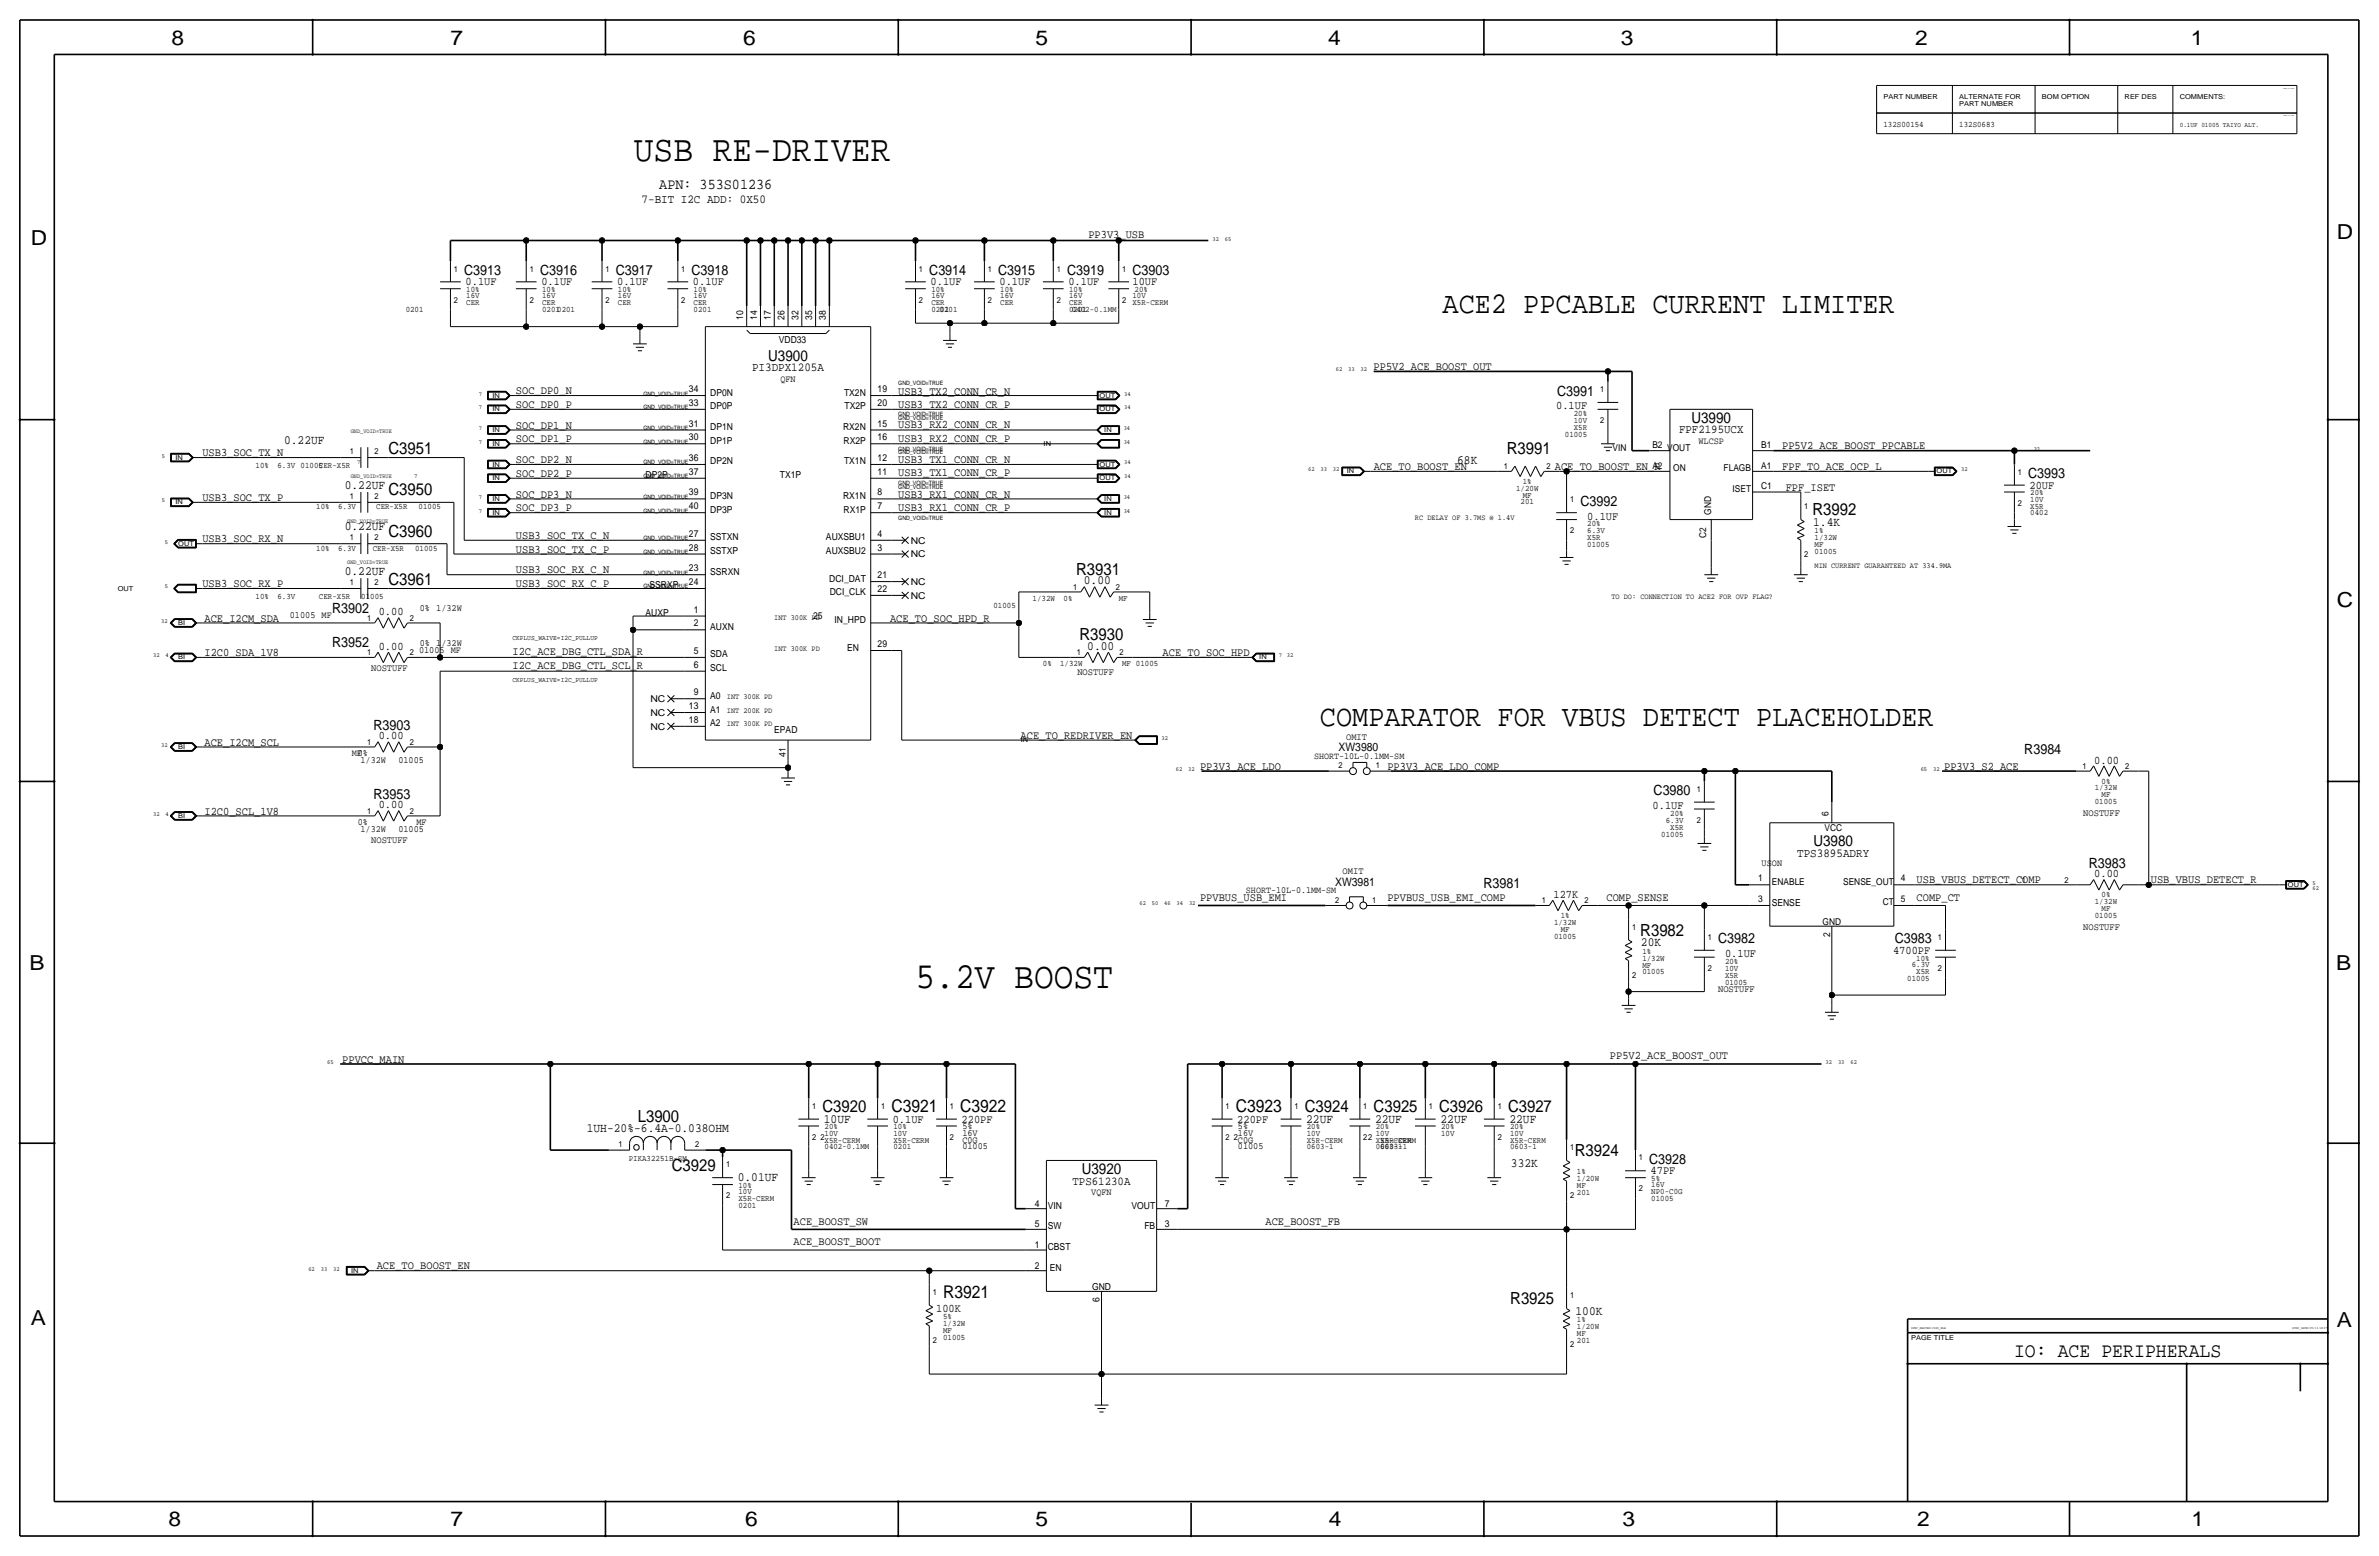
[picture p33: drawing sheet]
<svg xmlns="http://www.w3.org/2000/svg" width="877mm" height="574mm" viewBox="0 0 877 574" stroke-linecap="round" stroke-linejoin="round" font-family="sans-serif">
<defs><g id="words">
<g font-size="13.6">
<text x="233.7" y="59.4">USB RE-DRIVER</text>
<text x="337.5" y="364.2">5.2V BOOST</text>
</g>
<g font-size="11.1">
<text x="531.8" y="115.3">ACE2 PPCABLE CURRENT LIMITER</text>
<text x="486.6" y="267.7">COMPARATOR FOR VBUS DETECT PLACEHOLDER</text>
</g>
<g font-size="7.6">
<text x="63.2" y="16.5">8</text>
<text x="166.1" y="16.5">7</text>
<text x="274" y="16.5">6</text>
<text x="381.7" y="16.5">5</text>
<text x="489.7" y="16.5">4</text>
<text x="597.6" y="16.5">3</text>
<text x="706.1" y="16.5">2</text>
<text x="807.7" y="16.5">1</text>
<text x="861.5" y="88.1">D</text>
<text x="11.4" y="90.4">D</text>
<text x="861.5" y="223.8">C</text>
<text x="10.8" y="357.6">B</text>
<text x="861.3" y="357.4">B</text>
<text x="11.3" y="488.4">A</text>
<text x="861.5" y="489.2">A</text>
<text x="62.2" y="562.6">8</text>
<text x="166" y="562.6">7</text>
<text x="274.8" y="562.6">6</text>
<text x="381.7" y="562.6">5</text>
<text x="489.9" y="562.6">4</text>
<text x="598.1" y="562.6">3</text>
<text x="706.8" y="562.6">2</text>
<text x="807.9" y="562.6">1</text>
</g>
<text font-size="7.5" x="742.5" y="500.1">IO: ACE PERIPHERALS</text>
<g font-size="6.5">
<text x="328.6" y="410">C3921</text>
<text x="354" y="410">C3922</text>
<text x="455.6" y="410">C3923</text>
<text x="347.7" y="478.5">R3921</text>
</g>
<g font-size="6.2">
<text x="143.2" y="167.4">C3951</text>
<text x="555.5" y="167.4">R3991</text>
<text x="143.2" y="182.6">C3950</text>
<text x="668.2" y="190">R3992</text>
<text x="143.2" y="197.9">C3960</text>
<text x="143.2" y="215.6">C3961</text>
<text x="396.7" y="211.8">R3931</text>
<text x="398" y="236">R3930</text>
<text x="604.7" y="344.9">R3982</text>
<text x="235.1" y="413.5">L3900</text>
<text x="303.2" y="410">C3920</text>
<text x="481" y="410">C3924</text>
<text x="506.4" y="410">C3925</text>
<text x="530.6" y="410">C3926</text>
<text x="556" y="410">C3927</text>
<text x="247.7" y="431.5">C3929</text>
<text x="580.6" y="426.2">R3924</text>
<text x="556.8" y="480.8">R3925</text>
</g>
<g font-size="5.6">
<text x="243.1" y="69.6">APN: 353S01236</text>
<text x="283.2" y="133.1">U3900</text>
<text x="623.6" y="156">U3990</text>
<text x="668.5" y="311.9">U3980</text>
<text x="398.8" y="432.8">U3920</text>
</g>
<g font-size="5.2">
<text x="171.1" y="101.3">C3913</text>
<text x="199.1" y="101.3">C3916</text>
<text x="227" y="101.3">C3917</text>
<text x="255" y="101.3">C3918</text>
<text x="342.6" y="101.3">C3914</text>
<text x="368" y="101.3">C3915</text>
<text x="393.4" y="101.3">C3919</text>
<text x="417.5" y="101.3">C3903</text>
<text x="574.1" y="145.8">C3991</text>
<text x="747.7" y="176.3">C3993</text>
<text x="582.6" y="186.4">C3992</text>
<text x="122.4" y="225.8">R3902</text>
<text x="122.4" y="238.5">R3952</text>
<text x="137.7" y="269">R3903</text>
<text x="746.3" y="277.9">R3984</text>
<text x="609.6" y="293.1">C3980</text>
<text x="137.7" y="294.4">R3953</text>
<text x="770.1" y="319.8">R3983</text>
<text x="546.9" y="327.4">R3981</text>
<text x="633.4" y="347.7">C3982</text>
<text x="698.5" y="347.7">C3983</text>
<text x="608" y="429">C3928</text>
</g>
<g font-size="4.7">
<text x="104.7" y="163.6">0.22UF</text>
<text x="537.2" y="170.9">68K</text>
<text x="127.1" y="180.1">0.22UF</text>
<text x="127.1" y="195.3">0.22UF</text>
<text x="668.5" y="193.8">1.4K</text>
<text x="127.1" y="211.8">0.22UF</text>
<text x="399.6" y="215.4">0.00</text>
<text x="400.9" y="239.5">0.00</text>
<text x="605" y="348.7">20K</text>
<text x="303.7" y="413.8">10UF</text>
<text x="481.5" y="413.8">22UF</text>
<text x="506.9" y="413.8">22UF</text>
<text x="531.1" y="413.8">22UF</text>
<text x="556.5" y="413.8">22UF</text>
<text x="216.3" y="417.1">1UH-20%-6.4A-0.038OHM</text>
<text x="557" y="430">332K</text>
<text x="272" y="435.4">0.01UF</text>
<text x="580.8" y="484.6">100K</text>
</g>
<g font-size="4.5">
<text x="236.5" y="74.7">7-BIT I2C ADD: 0X50</text>
<text x="277.2" y="136.9">PI3DPX1205A</text>
<text x="662.6" y="315.7">TPS3895ADRY</text>
</g>
<g font-size="4.4">
<text x="619" y="159.8">FPF2195UCX</text>
<text x="395.4" y="436.6">TPS61230A</text>
</g>
<g font-size="4.3">
<text x="401.3" y="87.8">PP3V3_USB</text>
<text x="171.7" y="105.2">0.1UF</text>
<text x="199.6" y="105.2">0.1UF</text>
<text x="227.5" y="105.2">0.1UF</text>
<text x="255.5" y="105.2">0.1UF</text>
<text x="343.1" y="105.2">0.1UF</text>
<text x="368.5" y="105.2">0.1UF</text>
<text x="393.9" y="105.2">0.1UF</text>
<text x="417.5" y="105.2">10UF</text>
<text x="506.4" y="136.4">PP5V2_ACE_BOOST_OUT</text>
<text x="190.2" y="145.3">SOC_DP0_N</text>
<text x="331.2" y="145.6">USB3_TX2_CONN_CR_N</text>
<text x="190.2" y="150.4">SOC_DP0_P</text>
<text x="331.2" y="150.4">USB3_TX2_CONN_CR_P</text>
<text x="573.7" y="150.9">0.1UF</text>
<text x="190.2" y="158">SOC_DP1_N</text>
<text x="331.2" y="157.7">USB3_RX2_CONN_CR_N</text>
<text x="190.2" y="163.1">SOC_DP1_P</text>
<text x="331.2" y="162.9">USB3_RX2_CONN_CR_P</text>
<text x="657" y="165.6">PP5V2_ACE_BOOST_PPCABLE</text>
<text x="74.6" y="168.1">USB3_SOC_TX_N</text>
<text x="190.2" y="170.7">SOC_DP2_N</text>
<text x="331.2" y="170.7">USB3_TX1_CONN_CR_N</text>
<text x="506.4" y="173.2">ACE_TO_BOOST_EN</text>
<text x="573.2" y="173.2">ACE_TO_BOOST_EN_R</text>
<text x="657.1" y="173.2">FPF_TO_ACE_OCP_L</text>
<text x="190.2" y="175.8">SOC_DP2_P</text>
<text x="331.2" y="175.5">USB3_TX1_CONN_CR_P</text>
<text x="74.6" y="184.7">USB3_SOC_TX_P</text>
<text x="190.2" y="183.4">SOC_DP3_N</text>
<text x="331.2" y="183.4">USB3_RX1_CONN_CR_N</text>
<text x="658.3" y="180.8">FPF_ISET</text>
<text x="748.2" y="180.1">20UF</text>
<text x="190.2" y="188.5">SOC_DP3_P</text>
<text x="331.2" y="188.5">USB3_RX1_CONN_CR_P</text>
<text x="585.2" y="191.5">0.1UF</text>
<text x="74.6" y="199.9">USB3_SOC_RX_N</text>
<text x="190.2" y="203.7">USB3_SOC_TX_C_P</text>
<text x="190.2" y="198.6">USB3_SOC_TX_C_N</text>
<text x="190.2" y="211.3">USB3_SOC_RX_C_N</text>
<text x="74.6" y="216.4">USB3_SOC_RX_P</text>
<text x="190.2" y="216.4">USB3_SOC_RX_C_P</text>
<text x="139.6" y="226.8">0.00</text>
<text x="75.4" y="229.1">ACE_I2CM_SDA</text>
<text x="328.1" y="229.1">ACE_TO_SOC_HPD_R</text>
<text x="139.6" y="239.5">0.00</text>
<text x="75.4" y="241.8">I2C0_SDA_1V8</text>
<text x="188.9" y="241.5">I2C_ACE_DBG_CTL_SDA_R</text>
<text x="428.6" y="241.8">ACE_TO_SOC_HPD</text>
<text x="188.9" y="246.5">I2C_ACE_DBG_CTL_SCL_R</text>
<text x="75.4" y="274.8">ACE_I2CM_SCL</text>
<text x="139.6" y="272.5">0.00</text>
<text x="376.3" y="272.3">ACE_TO_REDRIVER_EN</text>
<text x="493.5" y="276.9">XW3980</text>
<text x="772.1" y="281.4">0.00</text>
<text x="442.4" y="283.7">PP3V3_ACE_LDO</text>
<text x="511.5" y="283.7">PP3V3_ACE_LDO_COMP</text>
<text x="716.7" y="283.7">PP3V3_S2_ACE</text>
<text x="139.6" y="297.9">0.00</text>
<text x="609.3" y="298.2">0.1UF</text>
<text x="75.4" y="300.2">I2C0_SCL_1V8</text>
<text x="772.1" y="323.3">0.00</text>
<text x="492.2" y="326.4">XW3981</text>
<text x="706.6" y="325.6">USB_VBUS_DETECT_COMP</text>
<text x="792.9" y="325.6">USB_VBUS_DETECT_R</text>
<text x="442.4" y="332">PPVBUS_USB_EMI</text>
<text x="511.5" y="332">PPVBUS_USB_EMI_COMP</text>
<text x="572.7" y="331">127K</text>
<text x="592.3" y="332">COMP_SENSE</text>
<text x="706.6" y="332">COMP_CT</text>
<text x="636" y="352.8">0.1UF</text>
<text x="697.9" y="351.5">4700PF</text>
<text x="126.2" y="391.7">PPVCC_MAIN</text>
<text x="593.5" y="390.4">PP5V2_ACE_BOOST_OUT</text>
<text x="329.1" y="413.8">0.1UF</text>
<text x="354.5" y="413.8">220PF</text>
<text x="456.1" y="413.8">220PF</text>
<text x="608.5" y="432.8">47PF</text>
<text x="292.6" y="451.4">ACE_BOOST_SW</text>
<text x="466.6" y="451.3">ACE_BOOST_FB</text>
<text x="292.6" y="459">ACE_BOOST_BOOT</text>
<text x="138.9" y="467.9">ACE_TO_BOOST_EN</text>
<text x="345.1" y="483.6">100K</text>
</g>
<g font-size="3.6">
<text x="136.9" y="247.4">NOSTUFF</text>
<text x="397.2" y="248.7">NOSTUFF</text>
<text x="496.3" y="272.8">OMIT</text>
<text x="768" y="300.7">NOSTUFF</text>
<text x="136.9" y="310.9">NOSTUFF</text>
<text x="495" y="322.3">OMIT</text>
<text x="768" y="342.6">NOSTUFF</text>
<text x="633.4" y="365.5">NOSTUFF</text>
</g>
<g font-size="3.5">
<text x="274" y="117.9" transform="rotate(-90 274 117.9)">10</text>
<text x="279.1" y="117.9" transform="rotate(-90 279.1 117.9)">14</text>
<text x="284.2" y="117.9" transform="rotate(-90 284.2 117.9)">17</text>
<text x="289.3" y="117.9" transform="rotate(-90 289.3 117.9)">26</text>
<text x="294.3" y="117.9" transform="rotate(-90 294.3 117.9)">32</text>
<text x="299.4" y="117.9" transform="rotate(-90 299.4 117.9)">35</text>
<text x="304.5" y="117.9" transform="rotate(-90 304.5 117.9)">38</text>
<text x="287.1" y="126.6">VDD33</text>
<text x="287.7" y="140.7">QFN</text>
<text x="254" y="149.6">33</text>
<text x="254" y="144.5">34</text>
<text x="261.8" y="145.8">DP0N</text>
<text x="311.2" y="145.8">TX2N</text>
<text x="323.5" y="149.6">20</text>
<text x="323.5" y="144.5">19</text>
<text x="261.8" y="150.9">DP0P</text>
<text x="311.3" y="150.9">TX2P</text>
<text x="254" y="157.2">31</text>
<text x="261.8" y="158.5">DP1N</text>
<text x="310.8" y="158.5">RX2N</text>
<text x="323.5" y="157.2">15</text>
<text x="254" y="162.3">30</text>
<text x="261.8" y="163.6">DP1P</text>
<text x="311" y="163.6">RX2P</text>
<text x="323.5" y="162.3">16</text>
<text x="594.5" y="166.2">VIN</text>
<text x="609.2" y="165.2">B2</text>
<text x="614.6" y="166.2">VOUT</text>
<text x="626.2" y="163.6">WLCSP</text>
<text x="649.3" y="165.2">B1</text>
<text x="254" y="169.9">36</text>
<text x="261.8" y="171.2">DP2N</text>
<text x="311.2" y="171.2">TX1N</text>
<text x="323.5" y="169.9">12</text>
<text x="609.2" y="172.8">A2</text>
<text x="616.9" y="173.8">ON</text>
<text x="635.5" y="173.8">FLAGB</text>
<text x="649.3" y="172.8">A1</text>
<text x="238" y="176.3">DP2P</text>
<text x="254" y="175">37</text>
<text x="287.5" y="176.3">TX1P</text>
<text x="323.5" y="175">11</text>
<text x="254" y="182.6">39</text>
<text x="261.8" y="183.9">DP3N</text>
<text x="310.8" y="183.9">RX1N</text>
<text x="323.5" y="182.6">8</text>
<text x="638.8" y="181.4">ISET</text>
<text x="649.3" y="180.4">C1</text>
<text x="254" y="187.7">40</text>
<text x="261.8" y="189">DP3P</text>
<text x="311" y="189">RX1P</text>
<text x="323.5" y="187.7">7</text>
<text x="630.9" y="189.7" transform="rotate(-90 630.9 189.7)">GND</text>
<text x="254" y="197.9">27</text>
<text x="323.5" y="197.9">4</text>
<text x="254" y="202.9">28</text>
<text x="261.8" y="199.1">SSTXN</text>
<text x="304.5" y="199.1">AUXSBU1</text>
<text x="323.5" y="202.9">3</text>
<text x="335.7" y="200.4">NC</text>
<text x="629" y="198.3" transform="rotate(-90 629 198.3)">C2</text>
<text x="261.8" y="204.2">SSTXP</text>
<text x="304.5" y="204.2">AUXSBU2</text>
<text x="335.7" y="205.5">NC</text>
<text x="254" y="215.6">24</text>
<text x="254" y="210.6">23</text>
<text x="261.8" y="211.8">SSRXN</text>
<text x="305.7" y="214.4">DCI_DAT</text>
<text x="323.5" y="213.1">21</text>
<text x="335.7" y="215.6">NC</text>
<text x="239.5" y="216.9">SSRXP</text>
<text x="305.9" y="219.5">DCI_CLK</text>
<text x="323.5" y="218.2">22</text>
<text x="335.7" y="220.7">NC</text>
<text x="106.8" y="227.8">01005 MF</text>
<text x="154.8" y="225.3">0% 1/32W</text>
<text x="238" y="227.1">AUXP</text>
<text x="255.8" y="225.8">1</text>
<text x="255.8" y="230.9">2</text>
<text x="261.8" y="232.2">AUXN</text>
<text x="299.7" y="228.3">25</text>
<text x="307.7" y="229.6">IN_HPD</text>
<text x="154.8" y="238">0% 1/32W</text>
<text x="312.3" y="239.8">EN</text>
<text x="323.5" y="238.5">29</text>
<text x="154.5" y="240.5">01005 MF</text>
<text x="255.8" y="241">5</text>
<text x="261.8" y="242.3">SDA</text>
<text x="255.8" y="246.1">6</text>
<text x="261.8" y="247.4">SCL</text>
<text x="255.8" y="256.3">9</text>
<text x="261.8" y="257.6">A0</text>
<text x="239.8" y="258.8">NC</text>
<text x="239.8" y="263.9">NC</text>
<text x="254" y="261.4">13</text>
<text x="261.8" y="262.6">A1</text>
<text x="239.8" y="269">NC</text>
<text x="254" y="266.4">18</text>
<text x="261.8" y="267.7">A2</text>
<text x="285.4" y="270.3">EPAD</text>
<text x="129.7" y="278.6">MF0%</text>
<text x="132.9" y="281.2">1/32W</text>
<text x="146.9" y="281.2">01005</text>
<text x="289.8" y="279.1" transform="rotate(-90 289.8 279.1)">41</text>
<text x="484.4" y="279.7">SHORT-10L-0.1MM-SM</text>
<text x="131.9" y="304">0%</text>
<text x="153.5" y="304">MF</text>
<text x="674.1" y="300.7" transform="rotate(-90 674.1 300.7)">6</text>
<text x="132.9" y="306.6">1/32W</text>
<text x="146.9" y="306.6">01005</text>
<text x="672.6" y="306.3">VCC</text>
<text x="649.5" y="319.3">USON</text>
<text x="459.3" y="329.2">SHORT-10L-0.1MM-SM</text>
<text x="648.2" y="324.9">1</text>
<text x="653.2" y="326.1">ENABLE</text>
<text x="679.5" y="326.1">SENSE_OUT</text>
<text x="700.7" y="324.9">4</text>
<text x="648.2" y="332.5">3</text>
<text x="653.2" y="333.8">SENSE</text>
<text x="694.1" y="333.8">CT</text>
<text x="700.7" y="332.5">5</text>
<text x="671.9" y="340.9">GND</text>
<text x="674.7" y="345.2" transform="rotate(-90 674.7 345.2)">2</text>
<text x="354.8" y="416.3">5%</text>
<text x="354.8" y="418.6">16V</text>
<text x="456.4" y="416.3">5%</text>
<text x="456.4" y="418.6">16V</text>
<text x="354.8" y="421.1">C0G</text>
<text x="354.8" y="423.7">01005</text>
<text x="456.4" y="421.1">C0G</text>
<text x="456.4" y="423.7">01005</text>
<text x="402.3" y="440.4">VQFN</text>
<text x="381.5" y="444.8">4</text>
<text x="386.3" y="445.5">VIN</text>
<text x="417.2" y="445.5">VOUT</text>
<text x="429.5" y="444.8">7</text>
<text x="381.5" y="452.4">5</text>
<text x="386.3" y="453.1">SW</text>
<text x="421.9" y="453.1">FB</text>
<text x="429.5" y="452.4">3</text>
<text x="381.5" y="460">1</text>
<text x="386.3" y="460.8">CBST</text>
<text x="381.5" y="467.6">2</text>
<text x="387" y="468.4">EN</text>
<text x="402.6" y="475.5">GND</text>
<text x="405.3" y="480" transform="rotate(-90 405.3 480)">6</text>
</g>
<g font-size="3.1">
<text x="694.4" y="46.7">132S00154</text>
<text x="722.3" y="46.7">132S0683</text>
<text x="167.3" y="100.1">1</text>
<text x="195.3" y="100.1">1</text>
<text x="223.2" y="100.1">1</text>
<text x="251.2" y="100.1">1</text>
<text x="338.8" y="100.1">1</text>
<text x="364.2" y="100.1">1</text>
<text x="389.6" y="100.1">1</text>
<text x="413.7" y="100.1">1</text>
<text x="171.9" y="107.7">10%</text>
<text x="199.8" y="107.7">10%</text>
<text x="227.8" y="107.7">10%</text>
<text x="255.7" y="107.7">10%</text>
<text x="343.4" y="107.7">10%</text>
<text x="368.8" y="107.7">10%</text>
<text x="394.2" y="107.7">10%</text>
<text x="418.3" y="107.7">20%</text>
<text x="167.3" y="111.5">2</text>
<text x="171.9" y="112.5">CER</text>
<text x="171.9" y="110">16V</text>
<text x="195.3" y="111.5">2</text>
<text x="199.8" y="112.5">CER</text>
<text x="199.8" y="110">16V</text>
<text x="223.2" y="111.5">2</text>
<text x="227.8" y="112.5">CER</text>
<text x="227.8" y="110">16V</text>
<text x="251.2" y="111.5">2</text>
<text x="255.7" y="112.5">CER</text>
<text x="255.7" y="110">16V</text>
<text x="338.8" y="111.5">2</text>
<text x="343.4" y="112.5">CER</text>
<text x="343.4" y="110">16V</text>
<text x="364.2" y="111.5">2</text>
<text x="368.8" y="112.5">CER</text>
<text x="368.8" y="110">16V</text>
<text x="389.6" y="111.5">2</text>
<text x="394.2" y="112.5">CER</text>
<text x="394.2" y="110">16V</text>
<text x="413.7" y="111.5">2</text>
<text x="417.5" y="112.5">X5R-CERM</text>
<text x="417.5" y="110">10V</text>
<text x="149.6" y="115.1">0201</text>
<text x="199.8" y="115.1">02010201</text>
<text x="255.7" y="115.1">0201</text>
<text x="343.4" y="115.1">0201</text>
<text x="346.4" y="115.1">0201</text>
<text x="394.2" y="115.1">0201</text>
<text x="395.2" y="115.1">0402-0.1MM</text>
<text x="590" y="144.5">1</text>
<text x="580.2" y="153.4">20%</text>
<text x="580.2" y="156">10V</text>
<text x="590" y="156">2</text>
<text x="576.9" y="161">01005</text>
<text x="580.2" y="158.5">X5R</text>
<text x="129" y="167.4">1</text>
<text x="138.1" y="167.4">2</text>
<text x="94.2" y="172.5">10%</text>
<text x="102.3" y="172.5">6.3V 01005</text>
<text x="117.6" y="172.5">CER-X5R</text>
<text x="554.4" y="173">1</text>
<text x="570.2" y="173">2</text>
<text x="561.4" y="178.3">1%</text>
<text x="743.9" y="175">1</text>
<text x="129" y="183.9">1</text>
<text x="138.1" y="183.9">2</text>
<text x="558.9" y="180.8">1/20W</text>
<text x="560.6" y="185.9">201</text>
<text x="561.4" y="183.4">MF</text>
<text x="578.8" y="185.2">1</text>
<text x="748.5" y="184.9">10V</text>
<text x="748.5" y="182.6">20%</text>
<text x="116.6" y="187.7">10%</text>
<text x="124.7" y="187.7">6.3V</text>
<text x="138.7" y="187.7">CER-X5R</text>
<text x="154.3" y="187.7">01005</text>
<text x="665.2" y="187.7">1</text>
<text x="743.9" y="186.4">2</text>
<text x="748.5" y="187.5">X5R</text>
<text x="748.5" y="190">0402</text>
<text x="578.8" y="196.6">2</text>
<text x="585.2" y="194.1">20%</text>
<text x="585.2" y="196.6">6.3V</text>
<text x="669" y="196.6">1%</text>
<text x="116.6" y="202.9">10%</text>
<text x="124.7" y="202.9">6.3V</text>
<text x="129" y="199.1">1</text>
<text x="137.4" y="202.9">CER-X5R</text>
<text x="138.1" y="199.1">2</text>
<text x="153.1" y="202.9">01005</text>
<text x="585.2" y="201.7">01005</text>
<text x="585.2" y="199.1">X5R</text>
<text x="669" y="199.1">1/32W</text>
<text x="669" y="201.7">MF</text>
<text x="665.2" y="205.5">2</text>
<text x="669" y="204.2">01005</text>
<text x="129" y="215.6">1</text>
<text x="138.1" y="215.6">2</text>
<text x="94.2" y="220.7">10%</text>
<text x="102.3" y="220.7">6.3V</text>
<text x="117.6" y="220.7">CER-X5R</text>
<text x="133.2" y="220.7">01005</text>
<text x="380.7" y="221.5">1/32W</text>
<text x="392.1" y="221.5">0%</text>
<text x="395.7" y="217.4">1</text>
<text x="411.4" y="217.4">2</text>
<text x="412.4" y="221.5">MF</text>
<text x="366.3" y="224">01005</text>
<text x="135.3" y="228.9">1</text>
<text x="151.1" y="228.9">2</text>
<text x="135.3" y="241.6">1</text>
<text x="151.1" y="241.6">2</text>
<text x="384.5" y="245.6">0%</text>
<text x="390.9" y="245.6">1/32W</text>
<text x="396.9" y="241.6">1</text>
<text x="412.7" y="241.6">2</text>
<text x="413.7" y="245.6">MF 01005</text>
<text x="135.3" y="274.6">1</text>
<text x="151.1" y="274.6">2</text>
<text x="493.5" y="283.2">2</text>
<text x="507.2" y="283.2">1</text>
<text x="767.8" y="283.5">1</text>
<text x="783.5" y="283.5">2</text>
<text x="625.5" y="291.8">1</text>
<text x="772.3" y="291.3">1/32W</text>
<text x="774.8" y="288.8">0%</text>
<text x="774.8" y="293.9">MF</text>
<text x="135.3" y="300">1</text>
<text x="151.1" y="300">2</text>
<text x="772.3" y="296.4">01005</text>
<text x="614.1" y="303.3">6.3V</text>
<text x="615.8" y="305.8">X5R</text>
<text x="615.8" y="300.7">20%</text>
<text x="625.5" y="303.3">2</text>
<text x="612.5" y="308.4">01005</text>
<text x="745.4" y="325.4">1</text>
<text x="761.2" y="325.4">2</text>
<text x="492.2" y="332.7">2</text>
<text x="505.9" y="332.7">1</text>
<text x="568.4" y="333">1</text>
<text x="584.1" y="333">2</text>
<text x="772.3" y="333.2">1/32W</text>
<text x="774.8" y="330.7">0%</text>
<text x="774.8" y="335.8">MF</text>
<text x="572.9" y="340.9">1/32W</text>
<text x="575.4" y="338.3">1%</text>
<text x="772.3" y="338.3">01005</text>
<text x="572.9" y="345.9">01005</text>
<text x="575.4" y="343.4">MF</text>
<text x="601.7" y="342.6">1</text>
<text x="629.6" y="346.5">1</text>
<text x="714.4" y="346.5">1</text>
<text x="605.5" y="351.5">1%</text>
<text x="605.5" y="359.2">01005</text>
<text x="605.5" y="354.1">1/32W</text>
<text x="605.5" y="356.6">MF</text>
<text x="629.6" y="357.9">2</text>
<text x="636" y="355.3">20%</text>
<text x="636" y="357.9">10V</text>
<text x="704.8" y="356.4">6.3V</text>
<text x="706.5" y="358.9">X5R</text>
<text x="706.5" y="354.1">10%</text>
<text x="714.4" y="357.9">2</text>
<text x="601.7" y="360.4">2</text>
<text x="636" y="363">01005</text>
<text x="636" y="360.4">X5R</text>
<text x="703.2" y="361.4">01005</text>
<text x="299.4" y="408.7">1</text>
<text x="324.8" y="408.7">1</text>
<text x="350.2" y="408.7">1</text>
<text x="451.8" y="408.7">1</text>
<text x="477.2" y="408.7">1</text>
<text x="502.6" y="408.7">1</text>
<text x="526.7" y="408.7">1</text>
<text x="552.1" y="408.7">1</text>
<text x="304" y="416.3">20%</text>
<text x="304" y="418.6">10V</text>
<text x="329.4" y="416.3">10%</text>
<text x="329.4" y="418.6">10V</text>
<text x="481.8" y="416.3">20%</text>
<text x="481.8" y="418.6">10V</text>
<text x="507.2" y="416.3">20%</text>
<text x="507.2" y="418.6">10V</text>
<text x="531.3" y="418.6">10V</text>
<text x="531.3" y="416.3">20%</text>
<text x="556.7" y="416.3">20%</text>
<text x="556.7" y="418.6">10V</text>
<text x="228" y="422.7">1</text>
<text x="256.2" y="422.7">2</text>
<text x="299.4" y="420.1">2</text>
<text x="302.5" y="420.1">2</text>
<text x="304" y="423.7">0402-0.1MM</text>
<text x="304" y="421.1">X5R-CERM</text>
<text x="329.4" y="421.1">X5R-CERM</text>
<text x="329.4" y="423.7">0201</text>
<text x="350.2" y="420.1">2</text>
<text x="451.8" y="420.1">2</text>
<text x="454.9" y="420.1">2</text>
<text x="481.8" y="423.7">0603-1</text>
<text x="481.8" y="421.1">X5R-CERM</text>
<text x="502.6" y="420.1">22</text>
<text x="507.2" y="421.1">X5R-CERM</text>
<text x="507.2" y="423.7">0603-1</text>
<text x="508.9" y="423.7">0603-1</text>
<text x="509" y="421.1">X5R-CERM</text>
<text x="552.1" y="420.1">2</text>
<text x="556.7" y="421.1">X5R-CERM</text>
<text x="556.7" y="423.7">0603-1</text>
<text x="578.8" y="423.9">1</text>
<text x="231.8" y="428">PIKA32251B-SM</text>
<text x="267.7" y="430.3">1</text>
<text x="604.2" y="427.7">1</text>
<text x="272.2" y="437.9">10%</text>
<text x="581.4" y="437.9">MF</text>
<text x="581.4" y="432.8">1%</text>
<text x="581.4" y="435.4">1/20W</text>
<text x="608.8" y="435.4">5%</text>
<text x="608.8" y="437.6">16V</text>
<text x="267.7" y="441.7">2</text>
<text x="272.2" y="442.7">X5R-CERM</text>
<text x="272.2" y="440.2">10V</text>
<text x="578.8" y="441.7">2</text>
<text x="581.4" y="440.4">201</text>
<text x="604.2" y="439.2">2</text>
<text x="608.8" y="440.2">NP0-C0G</text>
<text x="608.8" y="442.7">01005</text>
<text x="272.2" y="445.3">0201</text>
<text x="343.9" y="477.3">1</text>
<text x="578.8" y="478.5">1</text>
<text x="347.7" y="488.7">1/32W</text>
<text x="347.7" y="491.2">MF</text>
<text x="347.7" y="486.2">5%</text>
<text x="581.4" y="490">1/20W</text>
<text x="581.4" y="487.4">1%</text>
<text x="343.9" y="495">2</text>
<text x="347.7" y="493.8">01005</text>
<text x="578.8" y="496.3">2</text>
<text x="581.4" y="495">201</text>
<text x="581.4" y="492.5">MF</text>
</g>
<g font-size="2.9">
<text x="521.7" y="191.5">RC DELAY OF 3.7MS @ 1.4V</text>
<text x="669" y="209.3">MIN CURRENT GUARANTEED AT 334.9MA</text>
<text x="594.1" y="220.7">TO DO: CONNECTION TO ACE2 FOR OVP FLAG?</text>
<text x="285.4" y="228.3">INT 300K PD</text>
<text x="285.4" y="239.8">INT 300K PD</text>
<text x="268" y="257.6">INT 300K PD</text>
<text x="268" y="262.6">INT 200K PD</text>
<text x="268" y="267.7">INT 300K PD</text>
</g>
<g font-size="2.6">
<text x="188.9" y="236">CKPLUS_WAIVE=I2C_PULLUP</text>
<text x="188.9" y="251.2">CKPLUS_WAIVE=I2C_PULLUP</text>
</g>
<g font-size="2.5">
<text x="694.4" y="36.6">PART NUMBER</text>
<text x="722.3" y="36.6">ALTERNATE FOR</text>
<text x="722.3" y="39.1">PART NUMBER</text>
<text x="752.8" y="36.6">BOM OPTION</text>
<text x="783.3" y="36.6">REF DES</text>
<text x="803.6" y="36.6">COMMENTS:</text>
<text x="803.6" y="46.7">0.1UF 01005 TAIYO ALT.</text>
<text x="181.6" y="146.6">IN</text>
<text x="405.4" y="146.6">OUT</text>
<text x="181.6" y="151.6">IN</text>
<text x="405.4" y="151.6">OUT</text>
<text x="181.6" y="159.3">IN</text>
<text x="407.1" y="159.3">IN</text>
<text x="181.6" y="164.3">IN</text>
<text x="384.8" y="164.3">IN</text>
<text x="64.7" y="169.4">IN</text>
<text x="181.6" y="172">IN</text>
<text x="405.4" y="172">OUT</text>
<text x="181.6" y="177">IN</text>
<text x="405.4" y="177">OUT</text>
<text x="496.5" y="174.5">IN</text>
<text x="714" y="174.5">OUT</text>
<text x="64.7" y="185.9">IN</text>
<text x="181.6" y="184.7">IN</text>
<text x="407.1" y="184.7">IN</text>
<text x="181.6" y="189.7">IN</text>
<text x="407.1" y="189.7">IN</text>
<text x="65.7" y="201.2">OUT</text>
<text x="43.4" y="217.7">OUT</text>
<text x="65.7" y="230.4">BI</text>
<text x="65.7" y="243.1">BI</text>
<text x="464.3" y="243.1">IN</text>
<text x="376.3" y="273.6">IN</text>
<text x="65.7" y="276.1">BI</text>
<text x="65.7" y="301.5">BI</text>
<text x="843.5" y="326.9">OUT</text>
<text x="129.5" y="469.1">IN</text>
<text x="704.5" y="493.8">PAGE TITLE</text>
</g>
<g font-size="2.3">
<text x="447" y="88.6">32</text>
<text x="451.6" y="88.6">65</text>
<text x="492.5" y="136.9">62</text>
<text x="497" y="136.9">33</text>
<text x="501.6" y="136.9">32</text>
<text x="176.5" y="145.8">7</text>
<text x="414.4" y="145.8">34</text>
<text x="176.5" y="150.9">7</text>
<text x="414.4" y="150.9">34</text>
<text x="176.5" y="158.5">7</text>
<text x="414.3" y="158.5">34</text>
<text x="176.5" y="163.6">7</text>
<text x="414.3" y="163.6">34</text>
<text x="749.8" y="166.1">32</text>
<text x="59.6" y="168.7">5</text>
<text x="131.7" y="171.2">7</text>
<text x="414.4" y="171.2">34</text>
<text x="482.2" y="173.7">62</text>
<text x="486.8" y="173.7">33</text>
<text x="491.4" y="173.7">32</text>
<text x="723" y="173.7">32</text>
<text x="152.7" y="176.3">7</text>
<text x="414.4" y="176.3">34</text>
<text x="59.6" y="185.2">5</text>
<text x="176.5" y="183.9">7</text>
<text x="414.3" y="183.9">34</text>
<text x="176.5" y="189">7</text>
<text x="414.3" y="189">34</text>
<text x="60.8" y="200.4">5</text>
<text x="60.8" y="216.9">5</text>
<text x="59.4" y="229.6">32</text>
<text x="56.4" y="242.3">32</text>
<text x="61" y="242.3">4</text>
<text x="471.4" y="242.3">7</text>
<text x="474.5" y="242.3">32</text>
<text x="59.4" y="275.3">32</text>
<text x="428.2" y="272.8">32</text>
<text x="433.5" y="284.2">62</text>
<text x="438.1" y="284.2">32</text>
<text x="708.1" y="284.2">65</text>
<text x="712.7" y="284.2">32</text>
<text x="56.4" y="300.7">32</text>
<text x="61" y="300.7">4</text>
<text x="852.6" y="328">62</text>
<text x="852.6" y="326.1">5</text>
<text x="420.1" y="333.8">62</text>
<text x="424.6" y="333.8">50</text>
<text x="429.2" y="333.8">46</text>
<text x="433.8" y="333.8">34</text>
<text x="438.4" y="333.8">32</text>
<text x="120.6" y="392.2">65</text>
<text x="673.1" y="392.2">32</text>
<text x="677.6" y="392.2">33</text>
<text x="682.2" y="392.2">62</text>
<text x="113.7" y="468.4">62</text>
<text x="118.3" y="468.4">33</text>
<text x="122.8" y="468.4">32</text>
</g>
<g font-size="2.2">
<text x="331.2" y="142">GND_VOID=TRUE</text>
<text x="237.2" y="145.8">GND_VOID=TRUE</text>
<text x="237.2" y="150.9">GND_VOID=TRUE</text>
<text x="331.2" y="153.4">GND_VOID=TRUE</text>
<text x="129.3" y="159.8">GND_VOID=TRUE</text>
<text x="237.2" y="158.5">GND_VOID=TRUE</text>
<text x="237.2" y="163.6">GND_VOID=TRUE</text>
<text x="331.2" y="167.4">GND_VOID=TRUE</text>
<text x="237.2" y="171.2">GND_VOID=TRUE</text>
<text x="129.3" y="176.3">GND_VOID=TRUE</text>
<text x="237.2" y="176.3">GND_VOID=TRUE</text>
<text x="331.2" y="178.8">GND_VOID=TRUE</text>
<text x="237.2" y="183.9">GND_VOID=TRUE</text>
<text x="237.2" y="189">GND_VOID=TRUE</text>
<text x="331.2" y="191.5">GND_VOID=TRUE</text>
<text x="128" y="192.8">GND_VOID=TRUE</text>
<text x="237.2" y="199.1">GND_VOID=TRUE</text>
<text x="128" y="208">GND_VOID=TRUE</text>
<text x="237.2" y="204.2">GND_VOID=TRUE</text>
<text x="237.2" y="211.8">GND_VOID=TRUE</text>
<text x="237.2" y="216.9">GND_VOID=TRUE</text>
</g>
<g font-size="1.2">
<text x="704.5" y="490">SYNC_MASTER=J320_MLB</text>
<text x="845.1" y="490">SYNC_DATE=05/11/2017</text>
</g>
<g font-size=".4">
<text x="841.7" y="32.8">TABLE_ALT_HEAD</text>
<text x="841.7" y="42.9">TABLE_ALT_ITEM</text>
</g>
</g></defs>
<g fill="none" stroke="#000" stroke-width=".6" stroke-linecap="butt">
<path d="M7.3 7.4v558.8zM7.3 7.4h862.3zM115.3 7.4v12.7zM223.2 7.4v12.7zM331.2 7.4v12.7zM439.1 7.4v12.7zM547.1 7.4v12.7zM655 7.4v12.7zM763 7.4v12.7zM869.6 7.4v558.8zM20 20.1v533.4zM20 20.1h838.2z"/>
<path d="M858.2 20.1v533.4zM166.1 88.6h27.9zM166.1 88.6v7.7zM194 88.6v7.7zM194 88.6h27.9zM221.9 88.6v7.7zM221.9 88.6h28zM249.9 88.6h25.4zM249.9 88.6v7.7zM275.3 88.6h5.1zM275.3 88.6v24.2zM280.4 88.6h5z"/>
<path d="M280.4 88.6v24.2zM285.4 88.6h5.1zM285.4 88.6v24.2zM290.5 88.6h5.1zM290.5 88.6v24.2zM295.6 88.6h5.1zM295.6 88.6v24.2zM300.7 88.6h5.1zM300.7 88.6v24.2zM305.8 88.6h31.7zM305.8 88.6v24.2zM337.5 88.6v7.7z"/>
<path d="M337.5 88.6h25.4zM362.9 88.6v7.7zM362.9 88.6h25.4zM388.3 88.6v7.7zM388.3 88.6h24.1zM412.4 88.6h33.1zM412.4 88.6v7.7zM506.4 136.9h86.4zM592.8 136.9v3.8zM592.8 136.9h8.9zM601.7 136.9v29.2zM7.3 154.7h12.7z"/>
<path d="M858.2 154.7h11.4zM601.7 166.1h6.3zM653.7 166.1h88.9zM742.6 166.1h28zM742.6 166.1v5.1zM7.3 288h12.7zM442.9 284.2h47zM512.8 284.2h115.5zM628.3 284.2v3.8zM628.3 284.2h11.5zM639.8 284.2h35.5zM639.8 284.2v41.9z"/>
<path d="M675.3 284.2v11.5zM716 284.2h49.5zM858.2 288h11.4zM441.7 333.8h46.9zM511.5 333.8h54.6zM639.8 326.1h5.1zM125.4 392.2h77.5zM202.9 392.2v31.7zM202.9 392.2h95.2zM298.1 392.2h25.4zM298.1 392.2v12.7zM323.5 392.2h25.4z"/>
<path d="M323.5 392.2v12.7zM348.9 392.2h25.4zM348.9 392.2v12.7zM374.3 392.2v53.3zM437.8 392.2v53.3zM437.8 392.2h12.7zM450.5 392.2h25.4zM450.5 392.2v12.7zM475.9 392.2h25.4zM475.9 392.2v12.7zM501.3 392.2h24.2zM501.3 392.2v12.7z"/>
<path d="M525.5 392.2h25.4zM525.5 392.2v12.7zM550.9 392.2h26.6zM550.9 392.2v12.7zM577.5 392.2h25.4zM577.5 392.2v27.9zM602.9 392.2h68.6zM602.9 392.2v31.7zM7.3 421.4h12.7zM202.9 423.9h21.6zM260 423.9h6.4zM266.4 423.9h25.4z"/>
<path d="M266.4 423.9v2.6zM291.8 423.9v29.2zM858.2 421.4h11.4zM291.8 453.1h86.4zM374.3 445.5h3.9zM434 445.5h3.8zM703.3 491.2h154.9zM703.3 486.2v5zM703.3 486.2h154.9zM703.3 491.2v62.3zM703.3 502.7h154.9zM806.1 502.7v50.8z"/>
<path d="M848.1 502.7v10.1zM20 553.5h838.2zM115.3 553.5v12.7zM223.2 553.5v12.7zM331.2 553.5v12.7zM439.1 554v12.2zM547.1 553.5v12.7zM655 553.5v12.7zM763 553.5v12.7zM7.3 566.2h862.3z"/>
</g>
<g fill="none" stroke="#000" stroke-width=".37">
<path d="M691.8 31.5v10.2zM691.8 31.5h155zM719.8 31.5v10.2zM750.3 31.5v10.2zM780.7 31.5v10.2zM801.1 31.5v10.2zM846.8 31.5v10.2zM691.8 41.7v7.6zM691.8 41.7h155zM691.8 49.3h155zM719.8 41.7v7.6zM750.3 41.7v7.6z"/>
<path d="M780.7 41.7v7.6zM801.1 41.7v7.6zM846.8 41.7v7.6zM166.1 96.3v7.6zM194 96.3v7.6zM221.9 96.3v7.6zM249.9 96.3v7.6zM337.5 96.3v7.6zM362.9 96.3v7.6zM388.3 96.3v7.6zM412.4 96.3v7.6zM162.3 103.9h7.6z"/>
<path d="M162.3 106.4h7.6zM166.1 114v6.4zM166.1 106.4v7.6zM190.2 103.9h7.6zM190.2 106.4h7.6zM194 114v6.4zM194 106.4v7.6zM218.1 106.4h7.7zM218.1 103.9h7.7zM221.9 114v6.4zM221.9 106.4v7.6zM246.1 106.4h7.6z"/>
<path d="M246.1 103.9h7.6zM249.9 114v6.4zM249.9 106.4v7.6zM275.3 112.8v7.6zM280.4 112.8v7.6zM285.4 112.8v7.6zM290.5 112.8v7.6zM295.6 112.8v7.6zM300.7 112.8v7.6zM305.8 112.8v7.6zM333.7 103.9h7.6zM333.7 106.4h7.6z"/>
<path d="M337.5 114v5.1zM337.5 119.1h12.7zM337.5 106.4v7.6zM350.2 119.1h12.7zM350.2 119.1v3.8zM359.1 103.9h7.6zM359.1 106.4h7.6zM362.9 114v5.1zM362.9 106.4v7.6zM362.9 119.1h25.4zM384.5 103.9h7.6zM384.5 106.4h7.6z"/>
<path d="M388.3 119.1h24.1zM388.3 114v5.1zM388.3 106.4v7.6zM408.6 106.4h7.7zM408.6 103.9h7.7zM412.4 114v5.1zM412.4 106.4v7.6zM166.1 120.4h27.9zM194 120.4h27.9zM221.9 120.4h14zM233.4 126.7h5.1zM234.4 128h3z"/>
<path d="M235.2 129.3h1.5zM235.9 120.4h14zM235.9 120.4v3.8zM235.9 124.2v2.5zM260 120.4h61zM260 120.4v152.4zM275.3 121.7l1.3 1.2zM276.6 122.9h27.9zM304.5 122.9l1.3-1.2zM321 120.4v152.4zM347.7 125.5h5.1zM348.7 126.7h3z"/>
<path d="M349.5 128h1.5zM350.2 122.9v2.6zM179.7 144.2v3.2zM179.7 147.4h6.8zM179.7 149.3v3.2zM179.7 152.4h6.8zM179.7 156.9v3.2zM179.7 144.2h6.8zM179.7 149.3h6.8zM179.7 156.9h6.8zM179.8 144.3v3zM179.8 147.3h6.7z"/>
<path d="M179.8 149.4v2.9zM179.8 152.4h6.7zM179.8 157v3zM179.8 160h6.7zM179.8 144.3h6.7zM179.8 149.4h6.7zM179.8 157h6.7zM179.9 144.4h6.5zM179.9 149.5h6.5zM179.9 157.1h6.5zM179.9 144.4v2.8zM179.9 147.2h6.5z"/>
<path d="M179.9 149.5v2.7zM179.9 152.2h6.5zM179.9 157.1v2.8zM179.9 159.9h6.5zM180 144.5h6.4zM180 144.5v2.6zM180 147.1h6.4zM180 149.6h6.4zM180 149.6v2.5zM180 152.1h6.4zM180 157.2h6.4zM180 157.2v2.6z"/>
<path d="M180 159.8h6.4zM186.4 144.5l1.3 1.3zM186.4 149.6l1.3 1.3zM186.4 157.2l1.3 1.3zM186.4 147.1l1.3-1.3zM186.4 152.1l1.3-1.2zM186.4 159.8l1.3-1.3zM186.4 147.2l1.4-1.4zM186.4 152.2l1.4-1.3zM186.4 159.9l1.4-1.4zM186.4 144.4l1.4 1.4zM186.4 149.5l1.4 1.4z"/>
<path d="M186.4 157.1l1.4 1.4zM186.5 144.3l1.5 1.5zM186.5 149.4l1.5 1.5zM186.5 157l1.5 1.5zM186.5 147.3l1.5-1.5zM186.5 152.4l1.5-1.5zM186.5 160l1.5-1.5zM186.5 144.2l1.6 1.6zM186.5 149.3l1.6 1.6zM186.5 156.9l1.6 1.6zM186.5 147.4l1.6-1.6zM186.5 152.4l1.6-1.5z"/>
<path d="M187.7 145.8h2.5zM187.7 150.9h2.5zM187.7 158.5h2.5zM190.2 158.5h62.2zM190.2 150.9h62.2zM190.2 145.8h62.2zM252.4 145.8h7.6zM252.4 150.9h7.6zM252.4 158.5h7.6zM321 150.9h7.6zM321 145.8h7.6zM321 158.5h7.6z"/>
<path d="M328.6 158.5h73.7zM328.6 145.8h73.7zM328.6 150.9h73.7zM402.3 145.8h2.5zM402.3 150.9h2.5zM402.3 158.5h2.5zM404.4 158.5l1.5 1.6zM404.4 158.5l1.5-1.6zM404.5 144.2v3.2zM404.5 147.4h6.8zM404.5 149.3v3.2zM404.5 152.4h6.8z"/>
<path d="M404.5 158.5l1.5-1.5zM404.5 144.2h6.8zM404.5 149.3h6.8zM404.5 158.5l1.5 1.5zM404.6 144.3h6.7zM404.6 149.4h6.7zM404.6 144.3v3zM404.6 147.3h6.7zM404.6 149.4v2.9zM404.6 152.4h6.7zM404.7 158.5l1.3-1.4zM404.7 158.5l1.3 1.4z"/>
<path d="M404.7 144.4h6.5zM404.7 149.5h6.5zM404.7 144.4v2.8zM404.7 147.2h6.5zM404.7 149.5v2.7zM404.7 152.2h6.5zM404.8 158.5l1.3 1.3zM404.8 144.5h6.4zM404.8 144.5v2.6zM404.8 147.1h6.4zM404.8 149.6h6.4zM404.8 149.6v2.5z"/>
<path d="M404.8 152.1h6.4zM405.9 156.9h6.8zM406 160h6.6zM406 157h6.6zM406 159.9h6.5zM406 157.1h6.5zM406.1 159.8h6.3zM406.1 157.2h6.3zM406.1 157.2l-1.3 1.3zM411.2 144.5l1.2 1.3zM411.2 149.6l1.2 1.3zM411.2 147.1l1.2-1.3z"/>
<path d="M411.2 152.1l1.2-1.2zM411.2 147.2l1.4-1.4zM411.2 152.2l1.4-1.3zM411.2 144.4l1.4 1.4zM411.2 149.5l1.4 1.4zM411.3 147.3l1.4-1.5zM411.3 152.4l1.4-1.5zM411.3 144.3l1.4 1.5zM411.3 149.4l1.4 1.5zM411.3 144.2l1.6 1.6zM411.3 149.3l1.6 1.6zM411.3 147.4l1.6-1.6z"/>
<path d="M411.3 152.4l1.6-1.5zM412.4 157.2v2.6zM412.5 157.1v2.8zM412.6 157v3zM412.7 156.9v3.2zM589 148.3h7.6zM589 150.9h7.6zM592.8 158.5v2.5zM592.8 140.7v7.6zM592.8 150.9v7.6zM615.6 150.9v40.6zM615.6 150.9h30.5z"/>
<path d="M646.1 150.9v40.6zM62.9 167.1h6.8zM62.9 167.1v3.1zM62.9 170.2h6.8zM63 167.2h6.6zM63 167.2v2.9zM63 170.1h6.6zM63.1 167.3h6.5zM63.1 167.3v2.7zM63.1 170h6.5zM63.2 167.4h6.3zM63.2 167.4v2.5z"/>
<path d="M63.2 169.9h6.3zM69.5 167.4l1.3 1.3zM69.5 169.9l1.3-1.2zM69.6 170l1.4-1.3zM69.6 167.3l1.4 1.4zM69.6 170.1l1.5-1.4zM69.6 167.2l1.5 1.5zM69.7 170.2l1.6-1.5zM69.7 167.1l1.6 1.6zM70.8 168.7h2.6zM73.4 168.7h52zM125.4 168.7h7.6z"/>
<path d="M133 164.8v7.7zM135.6 164.8v7.7zM135.6 168.7h7.6zM143.2 168.7h27.9zM171.1 168.7v30.4zM179.7 160.1h6.8zM179.7 162v3.2zM179.7 165.1h6.8zM179.7 169.6v3.2zM179.7 172.8h6.8zM179.7 174.7v3.2zM179.7 177.8h6.8z"/>
<path d="M179.7 162h6.8zM179.7 169.6h6.8zM179.7 174.7h6.8zM179.8 162.1v2.9zM179.8 165.1h6.7zM179.8 169.7v3zM179.8 172.7h6.7zM179.8 174.8v2.9zM179.8 177.8h6.7zM179.8 162.1h6.7zM179.8 169.7h6.7zM179.8 174.8h6.7z"/>
<path d="M179.9 162.2h6.5zM179.9 169.8h6.5zM179.9 174.9h6.5zM179.9 162.2v2.7zM179.9 164.9h6.5zM179.9 169.8v2.8zM179.9 172.6h6.5zM179.9 174.9v2.7zM179.9 177.6h6.5zM180 162.3h6.4zM180 162.3v2.5zM180 164.8h6.4z"/>
<path d="M180 169.9h6.4zM180 169.9v2.6zM180 172.5h6.4zM180 175h6.4zM180 175v2.5zM180 177.5h6.4zM186.4 162.3l1.3 1.3zM186.4 169.9l1.3 1.3zM186.4 175l1.3 1.3zM186.4 164.8l1.3-1.2zM186.4 172.5l1.3-1.3zM186.4 177.5l1.3-1.2z"/>
<path d="M186.4 164.9l1.4-1.3zM186.4 172.6l1.4-1.4zM186.4 177.6l1.4-1.3zM186.4 162.2l1.4 1.4zM186.4 169.8l1.4 1.4zM186.4 174.9l1.4 1.4zM186.5 162.1l1.5 1.5zM186.5 169.7l1.5 1.5zM186.5 174.8l1.5 1.5zM186.5 165.1l1.5-1.5zM186.5 172.7l1.5-1.5zM186.5 177.8l1.5-1.5z"/>
<path d="M186.5 162l1.6 1.6zM186.5 169.6l1.6 1.6zM186.5 174.7l1.6 1.6zM186.5 160.1l1.6-1.6zM186.5 165.1l1.6-1.5zM186.5 172.8l1.6-1.6zM186.5 177.8l1.6-1.5zM187.7 163.6h2.5zM187.7 171.2h2.5zM187.7 176.3h2.5zM190.2 176.3h62.2zM190.2 171.2h62.2z"/>
<path d="M190.2 163.6h62.2zM252.4 163.6h7.6zM252.4 171.2h7.6zM252.4 176.3h7.6zM321 163.6h7.6zM321 171.2h7.6zM321 176.3h7.6zM328.6 176.3h73.7zM328.6 171.2h73.7zM328.6 163.6h73.7zM402.3 163.6h2.5zM402.3 171.2h2.5z"/>
<path d="M402.3 176.3h2.5zM404.4 163.6l1.5 1.5zM404.4 163.6l1.5-1.6zM404.5 163.6l1.5-1.5zM404.5 169.6v3.2zM404.5 172.8h6.8zM404.5 174.7v3.2zM404.5 177.8h6.8zM404.5 169.6h6.8zM404.5 174.7h6.8zM404.5 163.6l1.5 1.5zM404.6 169.7h6.7z"/>
<path d="M404.6 174.8h6.7zM404.6 169.7v3zM404.6 172.7h6.7zM404.6 174.8v2.9zM404.6 177.8h6.7zM404.7 163.6l1.3-1.4zM404.7 163.6l1.3 1.3zM404.7 169.8h6.5zM404.7 174.9h6.5zM404.7 169.8v2.8zM404.7 172.6h6.5zM404.7 174.9v2.7z"/>
<path d="M404.7 177.6h6.5zM404.8 163.6l1.3 1.2zM404.8 163.6l1.3-1.3zM404.8 169.9h6.4zM404.8 169.9v2.6zM404.8 172.5h6.4zM404.8 175h6.4zM404.8 175v2.5zM404.8 177.5h6.4zM405.9 162h6.8zM405.9 160.1h6.8zM405.9 165.1h6.8z"/>
<path d="M406 165.1h6.6zM406 162.1h6.6zM406 164.9h6.5zM406 162.2h6.5zM406.1 164.8h6.3zM406.1 162.3h6.3zM411.2 169.9l1.2 1.3zM411.2 175l1.2 1.3zM411.2 177.5l1.2-1.2zM411.2 172.6l1.4-1.4zM411.2 177.6l1.4-1.3zM411.2 169.8l1.4 1.4z"/>
<path d="M411.2 174.9l1.4 1.4zM411.3 172.7l1.4-1.5zM411.3 177.8l1.4-1.5zM411.3 169.7l1.4 1.5zM411.3 174.8l1.4 1.5zM411.3 169.6l1.6 1.6zM411.3 174.7l1.6 1.6zM411.3 172.8l1.6-1.6zM411.3 177.8l1.6-1.5zM412.4 162.3v2.5zM412.4 171.2l-1.2 1.3zM412.5 162.2v2.7z"/>
<path d="M412.6 162.1v2.9zM412.7 162v3.2zM494.7 172.2v3.1zM494.7 175.3h6.8zM494.7 172.2h6.8zM494.8 172.3h6.6zM494.8 172.3v2.9zM494.8 175.2h6.6zM494.9 172.4h6.5zM494.9 172.4v2.7zM494.9 175.1h6.5zM495 172.5h6.3z"/>
<path d="M495 172.5v2.5zM495 175h6.3zM501.3 172.5l1.3 1.2zM501.3 175l1.3-1.3zM501.4 175.1l1.4-1.4zM501.4 172.4l1.4 1.3zM501.4 175.2l1.5-1.5zM501.4 172.3l1.5 1.4zM501.5 172.2l1.6 1.5zM501.5 175.3l1.6-1.6zM502.6 173.7h2.6zM505.2 173.7h46.9z"/>
<path d="M552.1 173.7h5.1zM558.5 171.8l1.9 3.9zM558.5 171.8l-1.3 1.9zM562.3 171.8l-1.9 3.9zM562.3 171.8l1.9 3.9zM566.1 171.8l-1.9 3.9zM566.1 171.8l1.9 3.9zM569.3 173.7l-1.3 2zM569.3 173.7h5.7zM575 173.7h2.5zM577.5 173.7v7.7zM577.5 173.7h30.5z"/>
<path d="M590.2 163.6h5.1zM591.3 164.8h3zM592 166.1h1.5zM592.8 161v2.6zM608 166.1h7.6zM608 173.7h7.6zM646.1 173.7h7.6zM646.1 166.1h7.6zM653.7 173.7h57.2zM710.9 173.7h2.5zM713.1 172.2v3.1zM713.1 175.3h6.8z"/>
<path d="M713.1 172.2h6.8zM713.2 172.3h6.7zM713.2 172.3v2.9zM713.2 175.2h6.7zM713.3 172.4h6.5zM713.3 172.4v2.7zM713.3 175.1h6.5zM713.4 172.5h6.4zM713.4 172.5v2.5zM713.4 175h6.4zM719.8 172.5l1.3 1.2zM719.8 175l1.3-1.3z"/>
<path d="M719.8 172.4l1.4 1.3zM719.9 175.2l1.5-1.5zM719.9 172.3l1.5 1.4zM719.9 172.2l1.6 1.5zM719.9 175.3l1.6-1.6zM721.2 173.7l-1.4 1.4zM738.8 178.8h7.7zM742.6 171.2v7.6zM62.9 183.6h6.8zM62.9 183.6v3.1zM62.9 186.7h6.8zM63 183.7h6.6z"/>
<path d="M63 183.7v2.9zM63 186.6h6.6zM63.1 183.8h6.5zM63.1 183.8v2.7zM63.1 186.5h6.5zM63.2 183.9h6.3zM63.2 183.9v2.5zM63.2 186.4h6.3zM65.6 198.8l-1.6 1.6zM65.6 198.8h6.8zM65.6 198.9h6.7zM65.7 199h6.5z"/>
<path d="M65.7 199.1h6.4zM69.5 183.9l1.3 1.3zM69.5 186.4l1.3-1.2zM69.6 186.5l1.4-1.3zM69.6 183.8l1.4 1.4zM69.6 186.6l1.5-1.4zM69.6 183.7l1.5 1.5zM69.7 186.7l1.6-1.5zM69.7 183.6l1.6 1.6zM70.8 185.2h2.6zM72.1 199.1v2.6zM72.2 199v2.8z"/>
<path d="M72.3 198.9v3zM72.4 198.8v3.2zM73.4 185.2h52zM125.4 185.2h7.6zM133 181.4v7.6zM133 196.6v7.6zM135.6 181.4v7.6zM135.6 196.6v7.6zM135.6 185.2h7.6zM143.2 185.2h24.1zM167.3 185.2v19zM171.1 199.1h81.3z"/>
<path d="M179.7 182.3v3.2zM179.7 185.5h6.8zM179.7 187.4v3.2zM179.7 190.5h6.8zM179.7 182.3h6.8zM179.7 187.4h6.8zM179.8 182.4v3zM179.8 185.4h6.7zM179.8 187.5v2.9zM179.8 190.5h6.7zM179.8 182.4h6.7zM179.8 187.5h6.7z"/>
<path d="M179.9 182.5h6.5zM179.9 187.6h6.5zM179.9 182.5v2.8zM179.9 185.3h6.5zM179.9 187.6v2.7zM179.9 190.3h6.5zM180 182.6h6.4zM180 182.6v2.6zM180 185.2h6.4zM180 187.7h6.4zM180 187.7v2.5zM180 190.2h6.4z"/>
<path d="M186.4 182.6l1.3 1.3zM186.4 187.7l1.3 1.3zM186.4 185.2l1.3-1.3zM186.4 190.2l1.3-1.2zM186.4 185.3l1.4-1.4zM186.4 190.3l1.4-1.3zM186.4 182.5l1.4 1.4zM186.4 187.6l1.4 1.4zM186.5 182.4l1.5 1.5zM186.5 187.5l1.5 1.5zM186.5 185.4l1.5-1.5zM186.5 190.5l1.5-1.5z"/>
<path d="M186.5 182.3l1.6 1.6zM186.5 187.4l1.6 1.6zM186.5 185.5l1.6-1.6zM186.5 190.5l1.6-1.5zM187.7 183.9h2.5zM187.7 189h2.5zM190.2 183.9h62.2zM190.2 189h62.2zM252.4 189h7.6zM252.4 183.9h7.6zM252.4 199.1h7.6zM321 183.9h7.6z"/>
<path d="M321 189h7.6zM321 199.1h7.6zM328.6 199.1h5.1zM328.6 189h73.7zM328.6 183.9h73.7zM332.4 197.9l2.6 2.5zM335 197.9l-2.6 2.5zM402.3 183.9h2.5zM402.3 189h2.5zM404.4 183.9l1.5 1.6zM404.4 189l1.5 1.5zM404.4 183.9l1.5-1.6z"/>
<path d="M404.4 189l1.5-1.6zM404.5 183.9l1.5-1.5zM404.5 189l1.5-1.5zM404.5 183.9l1.5 1.5zM404.5 189l1.5 1.5zM404.7 183.9l1.3-1.4zM404.7 189l1.3-1.4zM404.7 183.9l1.3 1.4zM404.7 189l1.3 1.3zM404.8 183.9l1.3 1.3zM404.8 189l1.3 1.2zM404.8 183.9l1.3-1.3z"/>
<path d="M404.8 189l1.3-1.3zM405.9 182.3h6.8zM405.9 187.4h6.8zM405.9 185.5h6.8zM405.9 190.5h6.8zM406 185.4h6.6zM406 190.5h6.6zM406 182.4h6.6zM406 187.5h6.6zM406 185.3h6.5zM406 190.3h6.5zM406 182.5h6.5z"/>
<path d="M406 187.6h6.5zM406.1 185.2h6.3zM406.1 190.2h6.3zM406.1 182.6h6.3zM406.1 187.7h6.3zM412.4 182.6v2.6zM412.4 187.7v2.5zM412.5 182.5v2.8zM412.5 187.6v2.7zM412.6 182.4v3zM412.6 187.5v2.9zM412.7 182.3v3.2z"/>
<path d="M412.7 187.4v3.2zM573.7 191.5h7.7zM573.7 189h7.7zM577.5 199.1v3.8zM577.5 181.4v7.6zM577.5 191.5v7.6zM615.6 191.5h30.5zM630.9 199.1v10.2zM630.9 191.5v7.6zM646.1 181.4h7.6zM653.7 181.4h10.2zM662.6 198.4l1.3 .7z"/>
<path d="M662.6 196.1l2.6 1.3zM662.6 193.5l2.6 1.3zM662.6 198.4l2.6-1zM662.6 196.1l2.6-1.3zM662.6 193.5l2.6-1.2zM663.9 181.4v2.5zM663.9 199.1v7.7zM663.9 183.9v7.6zM663.9 191.5l1.3 .8zM738.8 181.4h7.7zM740.1 194.1h5.1zM741.1 195.3h3.1z"/>
<path d="M741.9 196.6h1.5zM742.6 189v2.5zM742.6 181.4v7.6zM742.6 191.5v2.6zM64 200.4l1.6 1.6zM64 216.9l1.6 1.6zM64.2 200.4l1.4-1.5zM64.2 216.9l1.4-1.5zM64.2 200.4l1.4 1.5zM64.2 216.9l1.4 1.5zM64.3 200.4l1.4-1.4zM64.3 216.9l1.4-1.4z"/>
<path d="M64.3 200.4l1.4 1.4zM64.3 216.9l1.4 1.4zM64.5 200.4l1.2-1.3zM64.5 216.9l1.2-1.3zM64.5 200.4l1.2 1.3zM64.5 216.9l1.2 1.3zM65.6 202h6.8zM65.6 218.5h6.8zM65.6 215.3l-1.6 1.6zM65.6 215.3h6.8zM65.6 201.9h6.7zM65.6 218.4h6.7z"/>
<path d="M65.6 215.4h6.7zM65.7 201.8h6.5zM65.7 218.3h6.5zM65.7 215.5h6.5zM65.7 201.7h6.4zM65.7 215.6h6.4zM65.7 218.2h6.4zM72.1 200.4h2.5zM72.1 216.9h2.5zM72.1 215.6v2.6zM72.2 215.5v2.8zM72.3 215.4v3z"/>
<path d="M72.4 215.3v3.2zM74.6 200.4h50.8zM74.6 216.9h50.8zM125.4 200.4h7.6zM125.4 216.9h7.6zM133 213.1v7.6zM135.6 213.1v7.6zM135.6 200.4h7.6zM135.6 216.9h7.6zM143.2 200.4h21.6zM143.2 216.9h109.2zM164.8 211.8h87.6z"/>
<path d="M164.8 200.4v11.4zM167.3 204.2h85.1zM252.4 204.2h7.6zM252.4 211.8h7.6zM252.4 216.9h7.6zM321 219.5h7.6zM321 204.2h7.6zM321 214.4h7.6zM328.6 219.5h5.1zM328.6 214.4h5.1zM328.6 204.2h5.1zM332.4 202.9l2.6 2.6z"/>
<path d="M332.4 213.1l2.6 2.5zM332.4 218.2l2.6 2.5zM335 202.9l-2.6 2.6zM335 213.1l-2.6 2.5zM335 218.2l-2.6 2.5zM375.6 218.2v11.4zM375.6 218.2h17.8zM393.4 218.2h5.1zM399.7 216.3l2 3.8zM399.7 216.3l-1.2 1.9zM403.6 216.3l-1.9 3.8zM403.6 216.3l1.9 3.8z"/>
<path d="M407.4 216.3l-1.9 3.8zM407.4 216.3l1.9 3.8zM410.6 218.2l-1.3 1.9zM410.6 218.2h5.7zM416.3 218.2h7.6zM423.9 218.2v7.6zM575 205.5h5.1zM576 206.8h3.1zM576.8 208h1.5zM577.5 202.9v2.6zM628.3 211.8h5.1zM629.4 213.1h3z"/>
<path d="M630.1 214.4h1.5zM630.9 209.3v2.5zM661.4 211.8h5zM662.4 213.1h3zM663.1 214.4h1.6zM663.9 206.8v2.5zM663.9 209.3v2.5zM62.7 229.6l1.6 1.6zM62.9 229.6l1.5 1.5zM62.9 229.6l1.5-1.5zM63 229.6l1.4-1.4zM63 229.6l1.4 1.4z"/>
<path d="M63.2 229.6l1.3 1.3zM63.2 229.6l1.3-1.3zM64.3 228l-1.6 1.6zM64.3 228h6.7zM64.3 231.2h6.7zM64.4 231.1h6.5zM64.4 228.1h6.5zM64.4 231h6.5zM64.4 228.2h6.5zM64.5 230.9h6.3zM64.5 228.3h6.3zM70.8 230.9l1.3-1.3z"/>
<path d="M70.8 228.3l1.3 1.3zM70.9 231l1.3-1.4zM70.9 228.2l1.3 1.4zM70.9 228.1l1.5 1.5zM70.9 231.1l1.5-1.5zM71 228l1.5 1.6zM72.1 229.6h2.5zM72.5 229.6l-1.5 1.6zM74.6 229.6h58.4zM133 229.6h5.1zM139.4 227.7l1.9 3.8zM139.4 227.7l-1.3 1.9z"/>
<path d="M143.2 227.7l-1.9 3.8zM143.2 227.7l1.9 3.8zM147 227.7l-1.9 3.8zM147 227.7l1.9 3.8zM150.2 229.6l-1.3 1.9zM150.2 229.6h5.7zM155.9 229.6h6.4zM162.3 229.6v12.7zM233.4 232.2h19zM233.4 227.1h19zM233.4 227.1v5.1zM233.4 232.2v50.8z"/>
<path d="M252.4 232.2h7.6zM252.4 227.1h7.6zM321 229.6h7.6zM321 239.8h7.6zM328.6 239.8h3.8zM328.6 229.6h47zM332.4 239.8v33zM375.6 229.6v12.7zM421.3 228.3h5.1zM422.4 229.6h3zM423.1 230.9h1.5zM423.9 225.8v2.5z"/>
<path d="M62.7 242.3l1.6-1.6zM62.7 242.3l1.6 1.6zM62.9 242.3l1.5 1.5zM62.9 242.3l1.5-1.5zM63 242.3l1.4-1.4zM63 242.3l1.4 1.4zM63.2 242.3l1.3 1.3zM63.2 242.3l1.3-1.3zM64.3 240.7h6.7zM64.3 243.9h6.7zM64.4 243.8h6.5zM64.4 240.8h6.5z"/>
<path d="M64.4 243.7h6.5zM64.4 240.9h6.5zM64.5 243.6h6.3zM64.5 241h6.3zM70.8 243.6l1.3-1.3zM70.8 241l1.3 1.3zM70.9 243.7l1.3-1.4zM70.9 240.9l1.3 1.4zM70.9 240.8l1.5 1.5zM70.9 243.8l1.5-1.5zM71 243.9l1.5-1.6zM71 240.7l1.5 1.6z"/>
<path d="M72.1 242.3h2.5zM74.6 242.3h58.4zM133 242.3h5.1zM139.4 240.4l1.9 3.8zM139.4 240.4l-1.3 1.9zM143.2 240.4l-1.9 3.8zM143.2 240.4l1.9 3.8zM147 240.4l-1.9 3.8zM147 240.4l1.9 3.8zM150.2 242.3l-1.3 1.9zM150.2 242.3h5.7zM155.9 242.3h6.4z"/>
<path d="M162.3 247.4h90.1zM162.3 247.4v27.9zM162.3 242.3h90.1zM246.1 258.8l2.5-2.5zM246.1 256.3l2.5 2.5zM247.3 257.6h5.1zM252.4 257.6h7.6zM252.4 242.3h7.6zM252.4 247.4h7.6zM375.6 242.3h19.1zM394.7 242.3h5zM401 240.4l1.9 3.8z"/>
<path d="M401 240.4l-1.3 1.9zM404.8 240.4l-1.9 3.8zM404.8 240.4l2 3.8zM408.6 240.4l-1.8 3.8zM408.6 240.4l2 3.8zM411.8 242.3h5.7zM411.8 242.3l-1.2 1.9zM417.5 242.3h41.9zM459.4 242.3h2.6zM461.5 242.3l1.6 1.6zM461.5 242.3l1.6-1.6zM461.7 242.3l1.4-1.5z"/>
<path d="M461.7 242.3l1.4 1.5zM461.8 242.3l1.4-1.4zM461.8 242.3l1.4 1.4zM462 242.3l1.2 1.3zM462 242.3l1.2-1.3zM463.1 240.7h6.8zM463.1 243.9h6.8zM463.1 243.8h6.7zM463.1 240.8h6.7zM463.2 243.7h6.5zM463.2 240.9h6.5zM463.2 241h6.4z"/>
<path d="M463.2 243.6h6.4zM469.6 241v2.6zM469.7 240.9v2.8zM469.8 240.8v3zM469.9 240.7v3.2zM62.7 275.3l1.6 1.6zM62.9 275.3l1.5 1.5zM62.9 275.3l1.5-1.4zM63 275.3l1.4-1.3zM63 275.3l1.4 1.4zM63.2 275.3l1.3 1.3zM63.2 275.3l1.3-1.2z"/>
<path d="M64.3 273.8l-1.6 1.5zM64.3 273.8h6.7zM64.3 276.9h6.7zM64.4 276.8h6.5zM64.4 273.9h6.5zM64.4 276.7h6.5zM64.4 274h6.5zM64.5 276.6h6.3zM64.5 274.1h6.3zM70.8 276.6l1.3-1.3zM70.8 274.1l1.3 1.2zM70.9 276.7l1.3-1.4z"/>
<path d="M70.9 274l1.3 1.3zM70.9 273.9l1.5 1.4zM70.9 276.8l1.5-1.5zM71 273.8l1.5 1.5zM72.1 275.3h2.5zM72.5 275.3l-1.5 1.6zM74.6 275.3h58.4zM133 275.3h5.1zM139.4 273.4l1.9 3.9zM139.4 273.4l-1.3 1.9zM143.2 273.4l-1.9 3.9zM143.2 273.4l1.9 3.9z"/>
<path d="M147 273.4l-1.9 3.9zM147 273.4l1.9 3.9zM150.2 275.3l-1.3 2zM150.2 275.3h5.7zM155.9 275.3h6.4zM162.3 275.3v25.4zM246.1 269l2.5-2.6zM246.1 266.4l2.5 2.6zM246.1 263.9l2.5-2.5zM246.1 261.4l2.5 2.5zM247.3 262.6h5.1zM247.3 267.7h5.1z"/>
<path d="M252.4 262.6h7.6zM252.4 267.7h7.6zM260 272.8h61zM290.5 272.8v7.6zM332.4 272.8h83.9zM416.3 272.8h2.5zM418.3 272.8l1.6 1.6zM418.3 272.8l1.6-1.6zM418.5 272.8l1.5-1.5zM418.5 272.8l1.5 1.5zM418.6 272.8l1.4-1.4zM418.6 272.8l1.4 1.4z"/>
<path d="M418.8 272.8l1.3 1.3zM418.8 272.8l1.3-1.3zM419.9 271.2h6.8zM419.9 274.4h6.8zM420 274.3h6.6zM420 271.3h6.6zM420 274.2h6.5zM420 271.4h6.5zM420.1 274.1h6.3zM420.1 271.5h6.3zM426.4 271.5v2.6zM426.5 271.4v2.8z"/>
<path d="M426.6 271.3v3zM426.7 271.2v3.2zM64.3 299.2l-1.6 1.5zM64.3 299.2h6.7zM64.4 299.3h6.5zM64.4 299.4h6.5zM64.5 299.5h6.3zM70.8 299.5l1.3 1.2zM70.9 299.4l1.3 1.3zM70.9 299.3l1.5 1.4zM71 299.2l1.5 1.5zM139.4 298.8l1.9 3.9z"/>
<path d="M139.4 298.8l-1.3 1.9zM143.2 298.8l-1.9 3.9zM143.2 298.8l1.9 3.9zM147 298.8l-1.9 3.9zM147 298.8l1.9 3.9zM233.4 283h57.1zM288 286.8h5.1zM289 288h3zM289.8 289.3h1.5zM290.5 280.4v2.6zM290.5 283v1.2zM290.5 284.2v2.6z"/>
<path d="M489.9 284.2h7.6zM498.8 281h5.1zM498.8 281v2zM503.9 281v2zM505.2 284.2h7.6zM624.5 295.7h7.7zM624.5 298.2h7.7zM628.3 288v7.7zM628.3 298.2v7.6zM675.3 295.7v7.6zM765.5 284.2h5.1zM771.9 282.3l1.9 3.9z"/>
<path d="M771.9 282.3l-1.3 1.9zM775.7 282.3l-1.9 3.9zM775.7 282.3l1.9 3.9zM779.5 282.3l-1.9 3.9zM779.5 282.3l1.9 3.9zM782.7 284.2l-1.3 2zM782.7 284.2h5.7zM788.4 284.2h3.8zM792.2 284.2v41.9zM62.7 300.7l1.6 1.6zM62.9 300.7l1.5 1.5zM62.9 300.7l1.5-1.4z"/>
<path d="M63 300.7l1.4-1.3zM63 300.7l1.4 1.4zM63.2 300.7l1.3 1.3zM63.2 300.7l1.3-1.2zM64.3 302.3h6.7zM64.4 302.2h6.5zM64.4 302.1h6.5zM64.5 302h6.3zM70.8 302l1.3-1.3zM70.9 302.1l1.3-1.4zM70.9 302.2l1.5-1.5zM72.1 300.7h2.5z"/>
<path d="M72.5 300.7l-1.5 1.6zM74.6 300.7h58.4zM133 300.7h5.1zM150.2 300.7l-1.3 2zM150.2 300.7h5.7zM155.9 300.7h6.4zM625.8 310.9h5.1zM626.8 312.2h3.1zM627.6 313.4h1.5zM628.3 305.8v2.6zM628.3 308.4v2.5zM652.5 303.3v38.1z"/>
<path d="M652.5 303.3h45.7zM698.2 303.3v38.1zM488.6 333.8h7.7zM497.5 330.6h5.1zM497.5 330.6v1.9zM502.6 330.6v1.9zM503.9 333.8h7.6zM566.1 333.8h5.1zM572.5 331.8l1.9 3.9zM572.5 331.8l-1.3 2zM576.3 331.8l-1.9 3.9zM576.3 331.8l1.9 3.9z"/>
<path d="M580.1 331.8l-1.9 3.9zM580.1 331.8l1.9 3.9zM583.3 333.8h5.7zM583.3 333.8l-1.3 1.9zM589 333.8h11.4zM600.4 333.8v5zM600.4 338.8v7.7zM600.4 333.8h27.9zM628.3 333.8h16.6zM628.3 333.8v8.8zM644.9 326.1h7.6zM644.9 333.8h7.6z"/>
<path d="M698.2 333.8h7.6zM698.2 326.1h7.6zM705.8 326.1h59.7zM705.8 333.8h11.4zM717.2 333.8v8.8zM765.5 326.1h5.1zM771.9 324.2l1.9 3.9zM771.9 324.2l-1.3 1.9zM775.7 324.2l-1.9 3.9zM775.7 324.2l1.9 3.9zM779.5 324.2l-1.9 3.9zM779.5 324.2l1.9 3.9z"/>
<path d="M782.7 326.1l-1.3 2zM782.7 326.1h5.7zM788.4 326.1h3.8zM792.2 326.1h48.2zM840.4 326.1h2.6zM842.7 327.7h6.8zM842.7 324.6v3.1zM842.7 324.6h6.8zM842.8 324.7h6.6zM842.8 324.7v2.9zM842.8 327.6h6.6zM842.9 324.8h6.5z"/>
<path d="M842.9 324.8v2.7zM842.9 327.5h6.5zM843 324.9h6.3zM843 324.9v2.5zM843 327.4h6.3zM849.3 324.9l1.3 1.2zM849.3 327.4l1.3-1.3zM849.4 327.5l1.3-1.4zM849.4 324.8l1.3 1.3zM849.4 327.6l1.5-1.5zM849.4 324.7l1.5 1.4zM849.5 324.6l1.6 1.5z"/>
<path d="M849.5 327.7l1.6-1.6zM599.1 353.3l1.3 .8zM599.1 351l2.6 1.3zM599.1 348.5l2.6 1.3zM599.1 353.3l2.6-1zM599.1 351l2.6-1.2zM599.1 348.5l2.6-1.3zM600.4 354.1v7.6zM600.4 346.5l1.3 .7zM624.5 352.8h7.7zM624.5 350.3h7.7zM628.3 342.6v7.7z"/>
<path d="M628.3 352.8v7.6zM652.5 341.4h45.7zM675.3 349v17.8zM675.3 341.4v7.6zM713.4 350.3h7.7zM713.4 352.8h7.7zM717.2 342.6v7.7zM717.2 352.8v7.6zM597.9 370.6h5zM598.9 371.9h3zM599.6 373.1h1.6zM600.4 361.7v3.8z"/>
<path d="M600.4 365.5v2.5zM600.4 368v2.6zM600.4 365.5h27.9zM628.3 360.4v5.1zM672.8 373.1h5.1zM673.8 374.4h3.1zM674.6 375.7h1.5zM675.3 366.8h41.9zM675.3 366.8v3.8zM675.3 370.6v2.5zM717.2 360.4v6.4zM294.3 415h7.7z"/>
<path d="M294.3 412.5h7.7zM298.1 404.9v7.6zM298.1 415v7.7zM319.7 415h7.7zM319.7 412.5h7.7zM323.5 404.9v7.6zM323.5 415v7.7zM345.1 415h7.7zM345.1 412.5h7.7zM348.9 404.9v7.6zM348.9 415v7.7zM446.7 415h7.7z"/>
<path d="M446.7 412.5h7.7zM450.5 404.9v7.6zM450.5 415v7.7zM472.1 415h7.7zM472.1 412.5h7.7zM475.9 404.9v7.6zM475.9 415v7.7zM497.5 415h7.7zM497.5 412.5h7.7zM501.3 404.9v7.6zM501.3 415v7.7zM521.7 415h7.6z"/>
<path d="M521.7 412.5h7.6zM525.5 404.9v7.6zM525.5 415v7.7zM547.1 415h7.6zM547.1 412.5h7.6zM550.9 404.9v7.6zM550.9 415v7.7zM224.5 423.9h7.6zM232.1 421.4v2.5zM232.1 421.4a2.54 2.54 0 0 1 2.5-2.5 2.54 2.54 0 0 1 2.6 2.5 2.54 2.54 0 0 1 2.5-2.5 2.54 2.54 0 0 1 2.6 2.5 2.54 2.54 0 0 1 2.5-2.5 2.54 2.54 0 0 1 2.5 2.5 2.54 2.54 0 0 1 2.6-2.5 2.54 2.54 0 0 1 2.5 2.5M237.2 421.4v2.5zM242.3 421.4v2.5z"/>
<path d="M247.3 421.4v2.5zM252.4 423.9h7.6zM252.4 421.4v2.5zM262.6 436.6h7.6zM262.6 434.1h7.6zM266.4 426.5v7.6zM266.4 436.6v7.6zM295.6 434.1h5.1zM296.6 435.4h3.1zM297.4 436.6h1.5zM298.1 422.7v8.8zM298.1 431.5v2.6z"/>
<path d="M321 434.1h5.1zM322 435.4h3.1zM322.8 436.6h1.5zM323.5 422.7v8.8zM323.5 431.5v2.6zM346.4 434.1h5.1zM347.4 435.4h3.1zM348.2 436.6h1.5zM348.9 422.7v8.8zM348.9 431.5v2.6zM385.8 427.7h40.6zM385.8 427.7v48.3z"/>
<path d="M426.4 427.7v48.3zM448 434.1h5.1zM449 435.4h3.1zM449.8 436.6h1.5zM450.5 422.7v8.8zM450.5 431.5v2.6zM473.4 434.1h5.1zM474.4 435.4h3.1zM475.2 436.6h1.5zM475.9 422.7v8.8zM475.9 431.5v2.6zM498.8 434.1h5.1z"/>
<path d="M499.8 435.4h3.1zM500.6 436.6h1.5zM501.3 422.7v8.8zM501.3 431.5v2.6zM522.9 434.1h5.1zM524 435.4h3zM524.7 436.6h1.5zM525.5 422.7v8.8zM525.5 431.5v2.6zM548.3 434.1h5.1zM549.4 435.4h3zM550.1 436.6h1.5z"/>
<path d="M550.9 422.7v8.8zM550.9 431.5v2.6zM576.3 434.6l2.5-1zM576.3 432.3l2.5-1.3zM576.3 429.8l2.5-1.3zM576.3 434.6l1.2 .8zM576.3 432.3l2.5 1.3zM576.3 429.8l2.5 1.2zM577.5 435.4v7.6zM577.5 420.1v7.6zM577.5 427.7l1.3 .8zM599.1 434.1h7.7z"/>
<path d="M599.1 431.5h7.7zM602.9 423.9v7.6zM602.9 434.1v7.6zM266.4 444.2v16.6zM378.2 445.5h7.6zM378.2 453.1h7.6zM426.4 445.5h7.6zM426.4 453.1h7.6zM434 453.1h143.5zM577.5 453.1h25.4zM577.5 443v10.1zM577.5 453.1v21.6z"/>
<path d="M602.9 441.7v11.4zM127.7 466.8h6.8zM127.7 466.8v3.2zM127.7 470h6.8zM127.8 466.9h6.6zM127.8 466.9v2.9zM127.8 469.8h6.6zM127.9 467v2.7zM127.9 469.7h6.5zM127.9 467h6.5zM128 467.1h6.3zM128 467.1v2.5z"/>
<path d="M128 469.6h6.3zM134.3 469.6l1.3-1.2zM134.3 467.1l1.3 1.3zM134.4 469.7l1.3-1.3zM134.4 467l1.3 1.4zM134.4 469.8l1.5-1.4zM134.4 466.9l1.5 1.5zM134.5 466.8l1.5 1.6zM134.5 470l1.5-1.6zM135.6 468.4h2.5zM138.1 468.4h204.5zM266.4 460.8h111.8z"/>
<path d="M342.6 468.4h35.6zM342.6 468.4v5.1zM342.6 473.5v7.6zM378.2 460.8h7.6zM378.2 468.4h7.6zM385.8 476h40.6zM406.1 476v7.6zM577.5 474.7v7.6zM341.3 487.9l1.3 .8zM341.3 485.6l2.6 1.3zM341.3 483.1l2.6 1.3zM341.3 487.9l2.6-1z"/>
<path d="M341.3 485.6l2.6-1.2zM341.3 483.1l2.6-1.3zM342.6 496.3v10.2zM342.6 488.7v7.6zM342.6 481.1l1.3 .7zM406.1 483.6v22.9zM576.3 489.2l2.5-1zM576.3 486.9l2.5-1.3zM576.3 484.4l2.5-1.3zM576.3 489.2l1.2 .8zM576.3 486.9l2.5 1.3zM576.3 484.4l2.5 1.2z"/>
<path d="M577.5 497.6v8.9zM577.5 490v7.6zM577.5 482.3l1.3 .8zM342.6 506.5h63.5zM403.6 517.9h5zM404.6 519.2h3zM406.1 506.5h171.4zM406.1 506.5v8.9zM406.1 515.4v2.5zM405.3 520.4h1.6z"/>
<circle cx="498.8" cy="284.2" r="1.28"/>
<circle cx="503.9" cy="284.2" r="1.28"/>
<circle cx="497.5" cy="333.8" r="1.28"/>
<circle cx="502.6" cy="333.8" r="1.28"/>
<circle cx="234.6" cy="422.9" r="1.02"/>
</g>
<g fill="#000" stroke="#000" stroke-width=".37">
<path d="M115.1 7.2h.4v.3h-.4zM115.1 19.9h.4v.3h-.4zM223 7.2h.4v.3h-.4zM223 19.9h.4v.3h-.4zM331 19.9h.4v.3h-.4zM331 7.2h.4v.3h-.4zM438.9 7.2h.4v.3h-.4zM438.9 19.9h.4v.3h-.4zM546.9 7.2h.4v.3h-.4zM546.9 19.9h.4v.3h-.4zM654.8 19.9h.4v.3h-.4zM654.8 7.2h.4v.3h-.4z"/>
<path d="M762.8 19.9h.4v.3h-.4zM762.8 7.2h.4v.3h-.4zM7.1 154.5h.4v.4h-.4zM19.8 154.5h.4v.4h-.4zM858 154.5h.4v.4h-.4zM869.5 154.5h.3v.4h-.3zM7.1 287.9h.4v.3h-.4zM19.8 287.9h.4v.3h-.4zM858 287.9h.4v.3h-.4zM869.5 287.9h.3v.3h-.3zM7.1 421.2h.4v.4h-.4zM19.8 421.2h.4v.4h-.4z"/>
<path d="M858 421.2h.4v.4h-.4zM869.5 421.2h.3v.4h-.3zM858 491.1h.4v.3h-.4zM703.1 502.5h.4v.3h-.4zM806 502.5h.3v.3h-.3zM847.9 502.5h.3v.3h-.3zM858 502.5h.4v.3h-.4zM115.1 553.3h.4v.3h-.4zM223 553.3h.4v.3h-.4zM331 553.3h.4v.3h-.4zM546.9 553.3h.4v.3h-.4zM654.8 553.3h.4v.3h-.4z"/>
<path d="M115.1 566h.4v.3h-.4zM223 566h.4v.3h-.4zM331 566h.4v.3h-.4zM438.9 566h.4v.3h-.4zM546.9 566h.4v.3h-.4zM654.8 566h.4v.3h-.4z"/>
<circle cx="194" cy="88.6" r="1.02"/>
<circle cx="221.9" cy="88.6" r="1.02"/>
<circle cx="249.9" cy="88.6" r="1.02"/>
<circle cx="275.3" cy="88.6" r="1.02"/>
<circle cx="280.4" cy="88.6" r="1.02"/>
<circle cx="285.4" cy="88.6" r="1.02"/>
<circle cx="290.5" cy="88.6" r="1.02"/>
<circle cx="295.6" cy="88.6" r="1.02"/>
<circle cx="300.7" cy="88.6" r="1.02"/>
<circle cx="305.8" cy="88.6" r="1.02"/>
<circle cx="337.5" cy="88.6" r="1.02"/>
<circle cx="362.9" cy="88.6" r="1.02"/>
<circle cx="388.3" cy="88.6" r="1.02"/>
<circle cx="412.4" cy="88.6" r="1.02"/>
<circle cx="350.2" cy="119.1" r="1.02"/>
<circle cx="362.9" cy="119.1" r="1.02"/>
<circle cx="388.3" cy="119.1" r="1.02"/>
<circle cx="194" cy="120.4" r="1.02"/>
<circle cx="221.9" cy="120.4" r="1.02"/>
<circle cx="235.9" cy="120.4" r="1.02"/>
<circle cx="592.8" cy="136.9" r="1.02"/>
<circle cx="577.5" cy="173.7" r="1.02"/>
<circle cx="742.6" cy="166.1" r="1.02"/>
<circle cx="233.4" cy="232.2" r="1.02"/>
<circle cx="375.6" cy="229.6" r="1.02"/>
<circle cx="162.3" cy="242.3" r="1.02"/>
<circle cx="162.3" cy="275.3" r="1.02"/>
<circle cx="290.5" cy="283" r="1.02"/>
<circle cx="628.3" cy="284.2" r="1.02"/>
<circle cx="639.8" cy="284.2" r="1.02"/>
<circle cx="600.4" cy="333.8" r="1.02"/>
<circle cx="628.3" cy="333.8" r="1.02"/>
<circle cx="792.2" cy="326.1" r="1.02"/>
<circle cx="600.4" cy="365.5" r="1.02"/>
<circle cx="675.3" cy="366.8" r="1.02"/>
<circle cx="202.9" cy="392.2" r="1.02"/>
<circle cx="298.1" cy="392.2" r="1.02"/>
<circle cx="323.5" cy="392.2" r="1.02"/>
<circle cx="348.9" cy="392.2" r="1.02"/>
<circle cx="450.5" cy="392.2" r="1.02"/>
<circle cx="475.9" cy="392.2" r="1.02"/>
<circle cx="501.3" cy="392.2" r="1.02"/>
<circle cx="525.5" cy="392.2" r="1.02"/>
<circle cx="550.9" cy="392.2" r="1.02"/>
<circle cx="577.5" cy="392.2" r="1.02"/>
<circle cx="602.9" cy="392.2" r="1.02"/>
<circle cx="266.4" cy="423.9" r="1.02"/>
<circle cx="577.5" cy="453.1" r="1.02"/>
<circle cx="342.6" cy="468.4" r="1.02"/>
<circle cx="406.1" cy="506.5" r="1.02"/>
</g>
<use href="#words"/>
</svg>
